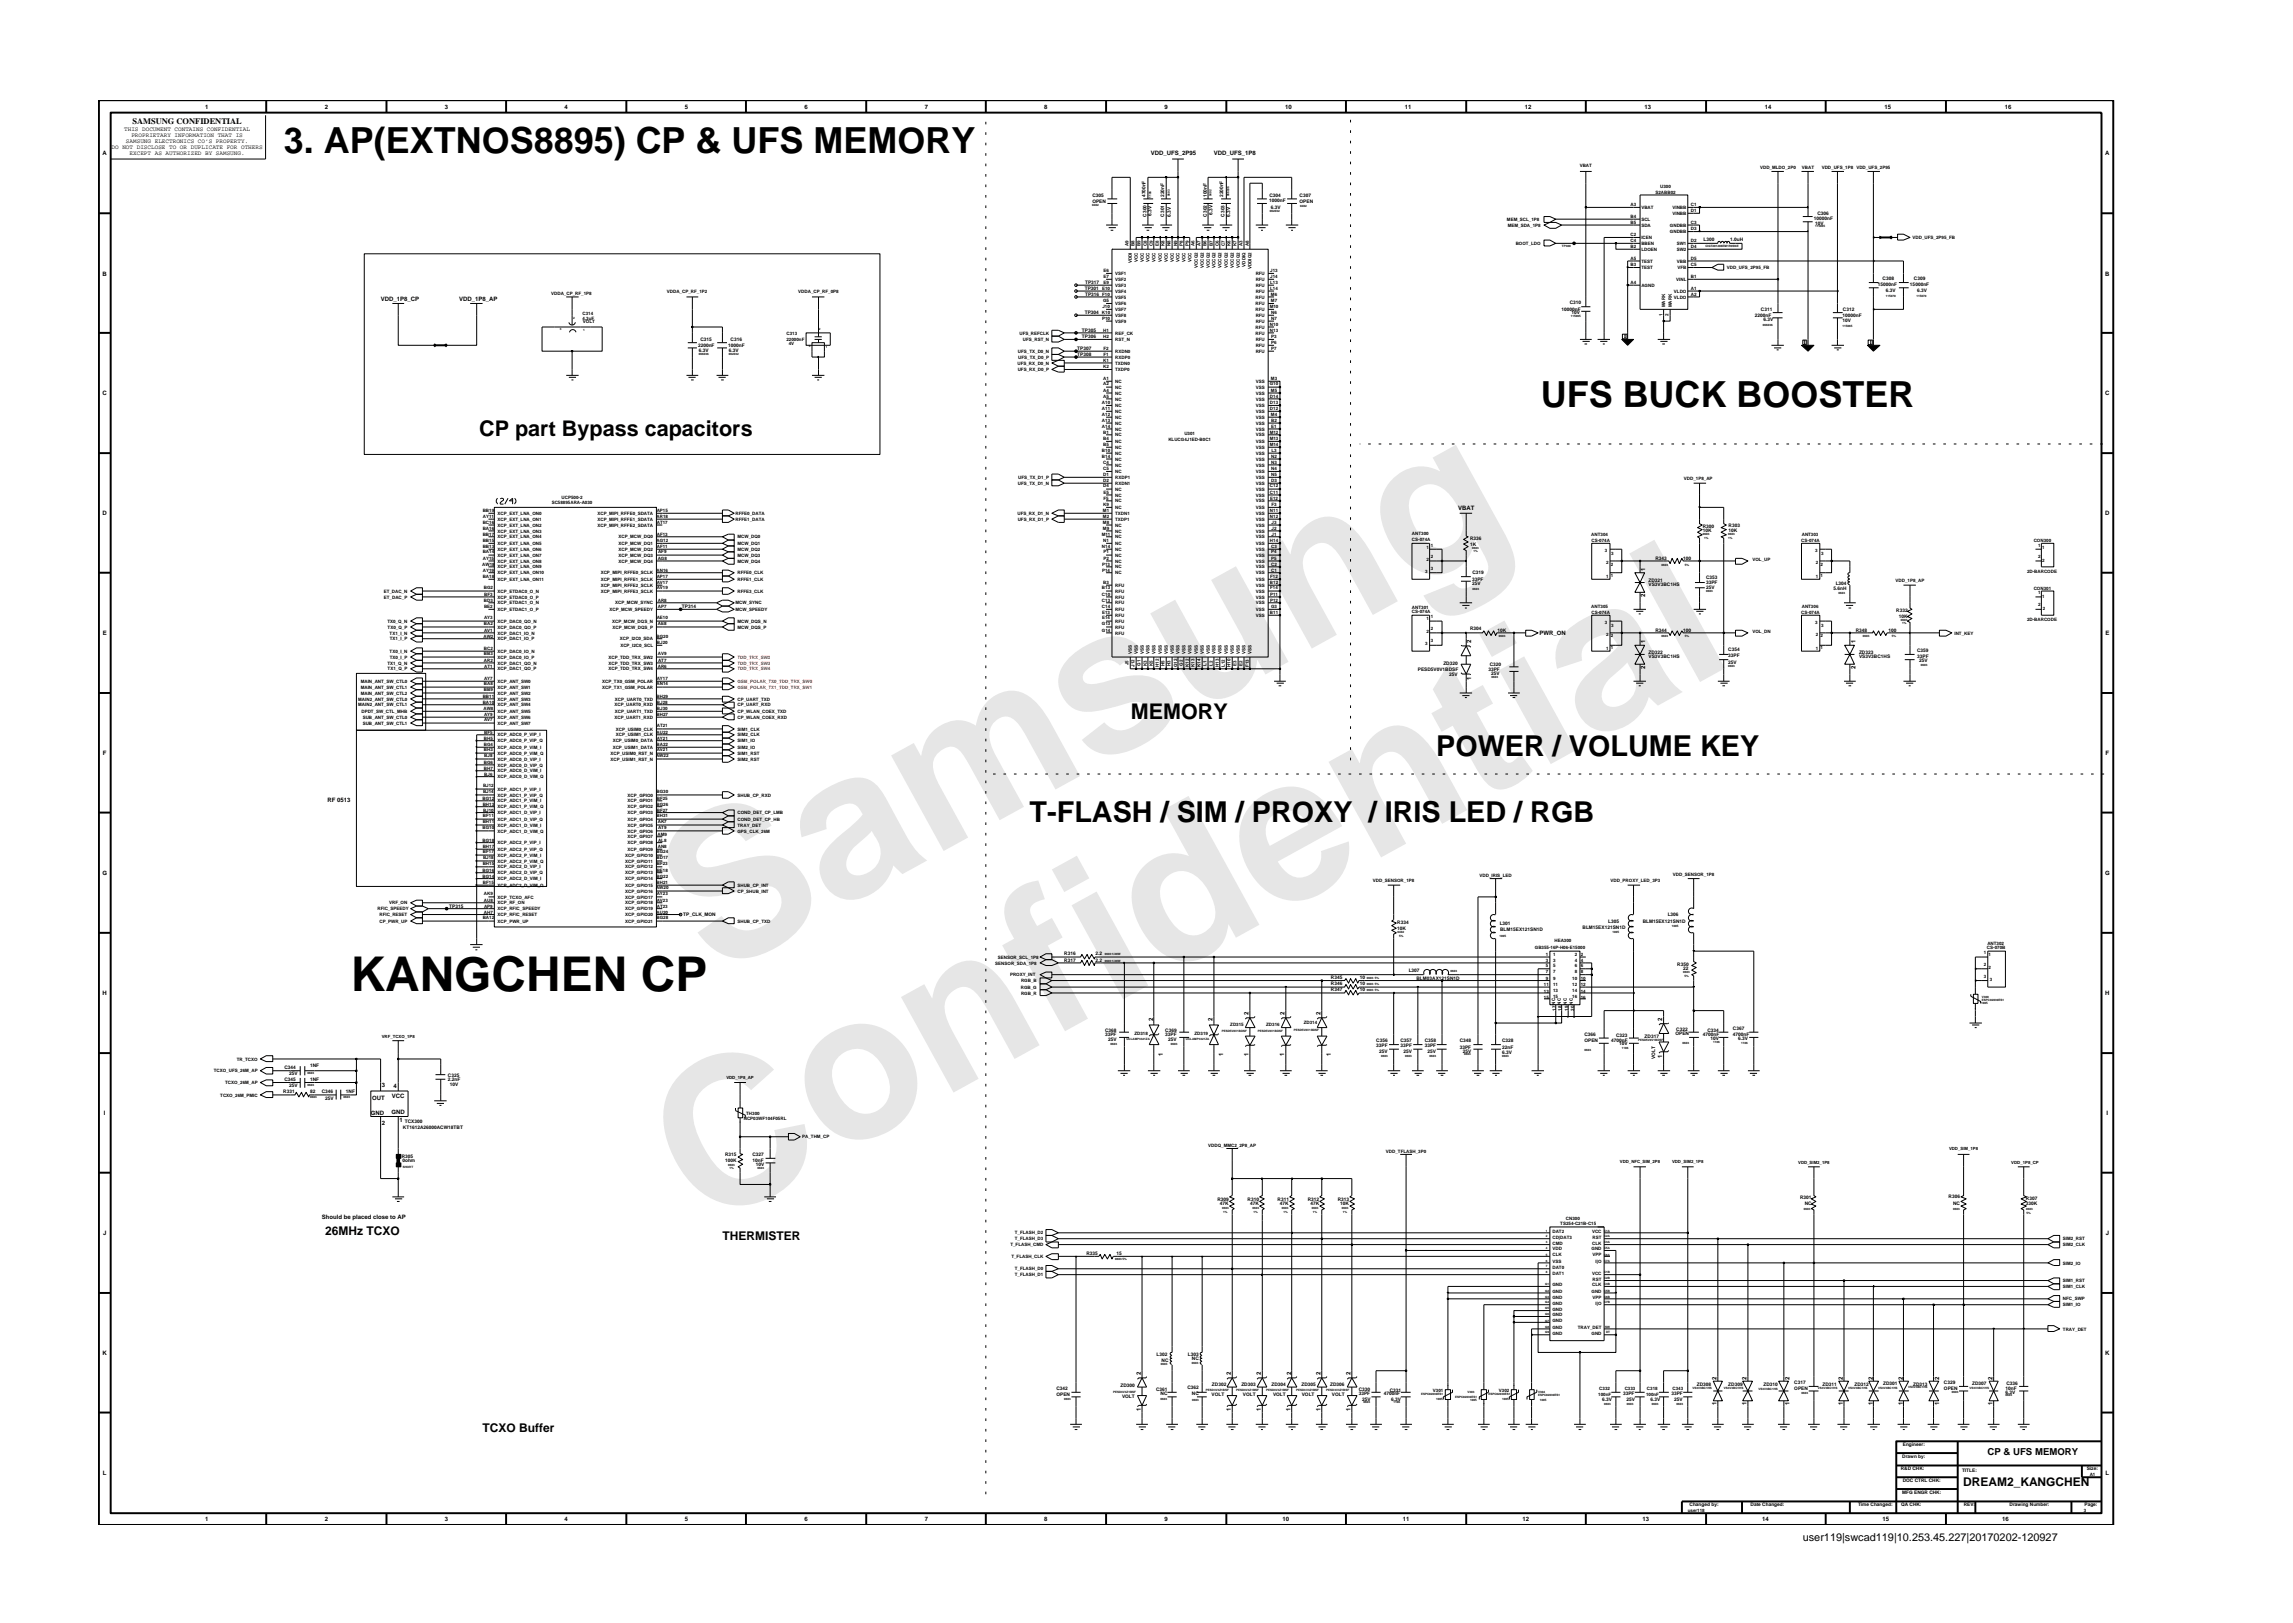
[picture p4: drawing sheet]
<svg xmlns="http://www.w3.org/2000/svg" width="297mm" height="210mm" viewBox="0 0 297 210" stroke-linecap="round" stroke-linejoin="round" font-family="sans-serif">
<defs><g id="words">
<g font-size="26.5" fill="#e6e6e6">
<text x="92.4" y="126.7" transform="rotate(-29 92.4 126.7)">Samsung</text>
<text x="91.1" y="159.4" transform="rotate(-29 91.1 159.4)">Confidential</text>
</g>
<text font-size="6.2" x="45.4" y="128.4">KANGCHEN CP</text>
<g font-size="4.7">
<text x="36.8" y="19.8">3. AP(EXTNOS8895) CP &amp; UFS MEMORY</text>
<text x="199.6" y="52.7">UFS BUCK BOOSTER</text>
</g>
<g font-size="3.7">
<text x="186" y="97.9">POWER / VOLUME KEY</text>
<text x="133.4" y="106.5">T-FLASH / SIM / PROXY / IRIS LED / RGB</text>
</g>
<g font-size="2.8">
<text x="62.1" y="56.4">CP part Bypass capacitors</text>
<text x="146.5" y="93.2">MEMORY</text>
</g>
<g font-size="1.6">
<text x="42.1" y="160">26MHz TCXO</text>
<text x="93.6" y="160.6">THERMISTER</text>
<text x="62.5" y="185.5">TCXO Buffer</text>
<text x="254.3" y="192.5">DREAM2_KANGCHEN</text>
</g>
<text font-size="1.4" x="233.5" y="199.7">user119|swcad119|10.253.45.227|20170202-120927</text>
<text font-size="1.2" x="257.5" y="188.5">CP &amp; UFS MEMORY</text>
<text font-size="1.1" x="17.2" y="16.1">SAMSUNG CONFIDENTIAL</text>
<g font-size=".8">
<text x="16.1" y="17">THIS DOCUMENT CONTAINS CONFIDENTIAL</text>
<text x="17" y="17.8">PROPRIETARY INFORMATION THAT IS</text>
<text x="26.6" y="14.1">1</text>
<text x="42.1" y="14.1">2</text>
<text x="57.6" y="14.1">3</text>
<text x="73.1" y="14.1">4</text>
<text x="88.7" y="14.1">5</text>
<text x="104.2" y="14.1">6</text>
<text x="119.8" y="14.1">7</text>
<text x="135.3" y="14.1">8</text>
<text x="150.9" y="14.1">9</text>
<text x="166.5" y="14.1">10</text>
<text x="182" y="14.1">11</text>
<text x="197.5" y="14.1">12</text>
<text x="213" y="14.1">13</text>
<text x="228.6" y="14.1">14</text>
<text x="244.1" y="14.1">15</text>
<text x="259.7" y="14.1">16</text>
<text x="13.3" y="20.1">A</text>
<text x="14.5" y="19.3">DO NOT DISCLOSE TO OR DUPLICATE FOR OTHERS</text>
<text x="16.3" y="18.5">SAMSUNG ELECTRONICS CO’S PROPERTY.</text>
<text x="16.8" y="20.1">EXCEPT AS AUTHORIZED BY SAMSUNG.</text>
<text x="149.1" y="20.1">VDD_UFS_2P95</text>
<text x="157.2" y="20.1">VDD_UFS_1P8</text>
<text x="272.7" y="20.1">A</text>
<text x="13.3" y="35.7">B</text>
<text x="272.7" y="35.7">B</text>
<text x="49.3" y="39">VDD_1P8_CP</text>
<text x="59.5" y="39">VDD_1P8_AP</text>
<text x="13.3" y="51.2">C</text>
<text x="272.7" y="51.2">C</text>
<text x="13.3" y="66.8">D</text>
<text x="188.9" y="66">VBAT</text>
<text x="272.7" y="66.8">D</text>
<text x="213.1" y="77.3" transform="rotate(-90 213.1 77.3)">2</text>
<text x="213.1" y="74" transform="rotate(-90 213.1 74)">1</text>
<text x="13.3" y="82.3">E</text>
<text x="190.6" y="83.3" transform="rotate(-90 190.6 83.3)">2</text>
<text x="199.4" y="82.3">PWR_ON</text>
<text x="213.1" y="83.3" transform="rotate(-90 213.1 83.3)">1</text>
<text x="240.4" y="83.3" transform="rotate(-90 240.4 83.3)">1</text>
<text x="272.7" y="82.3">E</text>
<text x="190.6" y="88.1" transform="rotate(-90 190.6 88.1)">1</text>
<text x="213.1" y="86.6" transform="rotate(-90 213.1 86.6)">2</text>
<text x="240.4" y="86.6" transform="rotate(-90 240.4 86.6)">2</text>
<text x="13.3" y="97.8">F</text>
<text x="272.8" y="97.8">F</text>
<text x="42.4" y="103.9">RF 0513</text>
<text x="13.3" y="113.3">G</text>
<text x="272.7" y="113.3">G</text>
<text x="13.3" y="128.9">H</text>
<text x="161.7" y="131.5" transform="rotate(-90 161.7 131.5)">2</text>
<text x="166.4" y="131.5" transform="rotate(-90 166.4 131.5)">2</text>
<text x="171.1" y="131.5" transform="rotate(-90 171.1 131.5)">2</text>
<text x="272.7" y="128.9">H</text>
<text x="149.4" y="132.3" transform="rotate(-90 149.4 132.3)">2</text>
<text x="150.7" y="136.8" transform="rotate(-90 150.7 136.8)">1</text>
<text x="157.1" y="132.3" transform="rotate(-90 157.1 132.3)">2</text>
<text x="158.4" y="136.8" transform="rotate(-90 158.4 136.8)">1</text>
<text x="161.7" y="136.9" transform="rotate(-90 161.7 136.9)">1</text>
<text x="166.4" y="136.9" transform="rotate(-90 166.4 136.9)">1</text>
<text x="172.4" y="136.8" transform="rotate(-90 172.4 136.8)">1</text>
<text x="215.3" y="137" transform="rotate(-90 215.3 137)">1</text>
<text x="215.3" y="132.3" transform="rotate(-90 215.3 132.3)">2</text>
<text x="48.2" y="142.4">OUT</text>
<text x="49.5" y="140.8">3</text>
<text x="50.8" y="142.2">VCC</text>
<text x="51" y="141">4</text>
<text x="13.5" y="144.4">I</text>
<text x="48" y="144.4">GND</text>
<text x="49.5" y="145.7">2</text>
<text x="50.7" y="144.3">GND</text>
<text x="51.8" y="145.4">1</text>
<text x="272.9" y="144.4">I</text>
<text x="13.4" y="160">J</text>
<text x="41.7" y="157.9">Should be placed close to AP</text>
<text x="272.8" y="160">J</text>
<text x="13.3" y="175.5">K</text>
<text x="147.8" y="178.2" transform="rotate(-90 147.8 178.2)">2</text>
<text x="159.5" y="178.2" transform="rotate(-90 159.5 178.2)">2</text>
<text x="163.4" y="178.2" transform="rotate(-90 163.4 178.2)">2</text>
<text x="167.2" y="178.2" transform="rotate(-90 167.2 178.2)">2</text>
<text x="171.1" y="178.2" transform="rotate(-90 171.1 178.2)">2</text>
<text x="174.9" y="178.2" transform="rotate(-90 174.9 178.2)">2</text>
<text x="222.4" y="178.8" transform="rotate(-90 222.4 178.8)">2</text>
<text x="226.3" y="178.8" transform="rotate(-90 226.3 178.8)">2</text>
<text x="231.8" y="178.8" transform="rotate(-90 231.8 178.8)">2</text>
<text x="238.7" y="178.8" transform="rotate(-90 238.7 178.8)">2</text>
<text x="242.6" y="178.8" transform="rotate(-90 242.6 178.8)">2</text>
<text x="246.5" y="178.8" transform="rotate(-90 246.5 178.8)">2</text>
<text x="251.2" y="178.8" transform="rotate(-90 251.2 178.8)">2</text>
<text x="258.1" y="178.8" transform="rotate(-90 258.1 178.8)">2</text>
<text x="272.7" y="175.5">K</text>
<text x="147.8" y="182.8" transform="rotate(-90 147.8 182.8)">1</text>
<text x="159.5" y="182.8" transform="rotate(-90 159.5 182.8)">1</text>
<text x="163.4" y="182.8" transform="rotate(-90 163.4 182.8)">1</text>
<text x="167.2" y="182.8" transform="rotate(-90 167.2 182.8)">1</text>
<text x="171.1" y="182.8" transform="rotate(-90 171.1 182.8)">1</text>
<text x="174.9" y="182.8" transform="rotate(-90 174.9 182.8)">1</text>
<text x="222.4" y="182.1" transform="rotate(-90 222.4 182.1)">1</text>
<text x="226.3" y="182.1" transform="rotate(-90 226.3 182.1)">1</text>
<text x="231.8" y="182.1" transform="rotate(-90 231.8 182.1)">1</text>
<text x="238.7" y="182.1" transform="rotate(-90 238.7 182.1)">1</text>
<text x="242.6" y="182.1" transform="rotate(-90 242.6 182.1)">1</text>
<text x="246.5" y="182.1" transform="rotate(-90 246.5 182.1)">1</text>
<text x="251.2" y="182.1" transform="rotate(-90 251.2 182.1)">1</text>
<text x="258.1" y="182.1" transform="rotate(-90 258.1 182.1)">1</text>
<text x="13.3" y="191.1">L</text>
<text x="272.8" y="191.1">L</text>
<text x="26.6" y="197.1">1</text>
<text x="42.1" y="197.1">2</text>
<text x="57.6" y="197.1">3</text>
<text x="73.1" y="197.1">4</text>
<text x="88.7" y="197.1">5</text>
<text x="104.2" y="197.1">6</text>
<text x="119.8" y="197.1">7</text>
<text x="135.3" y="197.1">8</text>
<text x="150.9" y="197.1">9</text>
<text x="166.1" y="197.1">10</text>
<text x="181.7" y="197.1">11</text>
<text x="197.2" y="197.1">12</text>
<text x="212.8" y="197.1">13</text>
<text x="228.3" y="197.1">14</text>
<text x="243.9" y="197.1">15</text>
<text x="259.4" y="197.1">16</text>
</g>
<g font-size=".6">
<text x="204.6" y="21.7">VBAT</text>
<text x="228" y="21.8">VDD_MLDO_2P0</text>
<text x="233.4" y="21.8">VBAT</text>
<text x="236" y="21.8">VDD_UFS_1P8</text>
<text x="240.5" y="21.8">VDD_UFS_2P95</text>
<text x="141.5" y="26.3">OPEN</text>
<text x="141.5" y="25.5">C305</text>
<text x="148.4" y="25.5" transform="rotate(-90 148.4 25.5)">4700nF</text>
<text x="148.5" y="28.1" transform="rotate(-90 148.5 28.1)">C300</text>
<text x="149.2" y="28" transform="rotate(-90 149.2 28)">6.3V</text>
<text x="150.8" y="28.1" transform="rotate(-90 150.8 28.1)">C301</text>
<text x="150.8" y="25.5" transform="rotate(-90 150.8 25.5)">220nF</text>
<text x="151.7" y="28.1" transform="rotate(-90 151.7 28.1)">6.3V</text>
<text x="156.3" y="25.5" transform="rotate(-90 156.3 25.5)">100nF</text>
<text x="156.3" y="28.1" transform="rotate(-90 156.3 28.1)">C302</text>
<text x="157.1" y="27.8" transform="rotate(-90 157.1 27.8)">6.3V</text>
<text x="158.5" y="25.5" transform="rotate(-90 158.5 25.5)">2200nF</text>
<text x="158.6" y="28.1" transform="rotate(-90 158.6 28.1)">C303</text>
<text x="159.4" y="28.1" transform="rotate(-90 159.4 28.1)">6.3V</text>
<text x="164.4" y="26.1">1000nF</text>
<text x="164.5" y="25.5">C304</text>
<text x="164.6" y="27">6.3V</text>
<text x="168.3" y="25.5">C307</text>
<text x="168.3" y="26.3">OPEN</text>
<text x="195.2" y="28.6">MEM_SCL_1P8</text>
<text x="195.3" y="29.4">MEM_SDA_1P8</text>
<text x="211.2" y="28.3">B4</text>
<text x="211.2" y="29">B5</text>
<text x="211.2" y="26.7">A3</text>
<text x="212.6" y="27.1">VBAT</text>
<text x="212.6" y="28.6">SCL</text>
<text x="212.6" y="29.4">SDA</text>
<text x="214.4" y="25.1">S2ABB02</text>
<text x="215.1" y="24.4">U300</text>
<text x="216.3" y="29.4">GNDBB</text>
<text x="216.7" y="27.8">VINBB</text>
<text x="216.7" y="27.1">VINBB</text>
<text x="219" y="29">C3</text>
<text x="219" y="27.4">D1</text>
<text x="219" y="29.8">D3</text>
<text x="219" y="26.7">C1</text>
<text x="235" y="28.6">10000nF</text>
<text x="235.1" y="29.2">10V</text>
<text x="235.4" y="27.9">C306</text>
<text x="142.9" y="35.2">E6</text>
<text x="142.9" y="36">E7</text>
<text x="144.5" y="35.6">VSF1</text>
<text x="146.2" y="31.9" transform="rotate(-90 146.2 31.9)">A9</text>
<text x="146.6" y="34.1" transform="rotate(-90 146.6 34.1)">VDDI</text>
<text x="147" y="31.9" transform="rotate(-90 147 31.9)">B8</text>
<text x="147.4" y="33.9" transform="rotate(-90 147.4 33.9)">VCC</text>
<text x="147.7" y="31.9" transform="rotate(-90 147.7 31.9)">B9</text>
<text x="148.2" y="33.9" transform="rotate(-90 148.2 33.9)">VCC</text>
<text x="148.6" y="31.9" transform="rotate(-90 148.6 31.9)">C8</text>
<text x="148.9" y="33.9" transform="rotate(-90 148.9 33.9)">VCC</text>
<text x="149.3" y="31.9" transform="rotate(-90 149.3 31.9)">C9</text>
<text x="149.7" y="33.9" transform="rotate(-90 149.7 33.9)">VCC</text>
<text x="150.1" y="31.9" transform="rotate(-90 150.1 31.9)">E8</text>
<text x="150.5" y="33.9" transform="rotate(-90 150.5 33.9)">VCC</text>
<text x="150.9" y="31.9" transform="rotate(-90 150.9 31.9)">K8</text>
<text x="151.3" y="33.9" transform="rotate(-90 151.3 33.9)">VCC</text>
<text x="151.6" y="31.9" transform="rotate(-90 151.6 31.9)">N8</text>
<text x="152" y="33.9" transform="rotate(-90 152 33.9)">VCC</text>
<text x="152.5" y="31.9" transform="rotate(-90 152.5 31.9)">N9</text>
<text x="152.8" y="33.9" transform="rotate(-90 152.8 33.9)">VCC</text>
<text x="153.2" y="31.9" transform="rotate(-90 153.2 31.9)">P8</text>
<text x="153.6" y="33.9" transform="rotate(-90 153.6 33.9)">VCC</text>
<text x="154" y="31.9" transform="rotate(-90 154 31.9)">P9</text>
<text x="154.3" y="33.9" transform="rotate(-90 154.3 33.9)">VCC</text>
<text x="154.8" y="31.9" transform="rotate(-90 154.8 31.9)">A6</text>
<text x="155.2" y="34.7" transform="rotate(-90 155.2 34.7)">VCCQ2</text>
<text x="155.5" y="31.9" transform="rotate(-90 155.5 31.9)">A7</text>
<text x="155.9" y="34.7" transform="rotate(-90 155.9 34.7)">VCCQ2</text>
<text x="156.3" y="31.9" transform="rotate(-90 156.3 31.9)">B6</text>
<text x="156.7" y="34.7" transform="rotate(-90 156.7 34.7)">VCCQ2</text>
<text x="157.1" y="31.9" transform="rotate(-90 157.1 31.9)">B7</text>
<text x="157.5" y="34.7" transform="rotate(-90 157.5 34.7)">VCCQ2</text>
<text x="157.9" y="31.9" transform="rotate(-90 157.9 31.9)">C6</text>
<text x="158.2" y="34.7" transform="rotate(-90 158.2 34.7)">VCCQ2</text>
<text x="158.7" y="31.9" transform="rotate(-90 158.7 31.9)">C7</text>
<text x="159.1" y="34.7" transform="rotate(-90 159.1 34.7)">VCCQ2</text>
<text x="159.4" y="31.9" transform="rotate(-90 159.4 31.9)">K6</text>
<text x="159.8" y="34.7" transform="rotate(-90 159.8 34.7)">VCCQ2</text>
<text x="160.2" y="31.9" transform="rotate(-90 160.2 31.9)">K7</text>
<text x="160.6" y="34.7" transform="rotate(-90 160.6 34.7)">VCCQ2</text>
<text x="160.9" y="31.9" transform="rotate(-90 160.9 31.9)">A3</text>
<text x="161.4" y="34.6" transform="rotate(-90 161.4 34.6)">VDDIQ</text>
<text x="161.8" y="31.9" transform="rotate(-90 161.8 31.9)">A8</text>
<text x="162.1" y="34.9" transform="rotate(-90 162.1 34.9)">VDDIQ2</text>
<text x="162.7" y="35.6">RFU</text>
<text x="164.6" y="35.2">J13</text>
<text x="164.6" y="36">J14</text>
<text x="196.4" y="31.7">BOOT_LDO</text>
<text x="211.2" y="30.6">C2</text>
<text x="211.2" y="31.3">C4</text>
<text x="211.2" y="33.7">A5</text>
<text x="211.2" y="32.1">B2</text>
<text x="211.2" y="34.4">B3</text>
<text x="212.6" y="31">ICEN</text>
<text x="212.6" y="31.7">BBEN</text>
<text x="212.6" y="34">TEST</text>
<text x="212.6" y="32.5">LDOEN</text>
<text x="212.6" y="34.9">TEST</text>
<text x="216.3" y="30.2">GNDBB</text>
<text x="217.2" y="31.7">SW1</text>
<text x="217.2" y="32.5">SW2</text>
<text x="217.2" y="34">VBB</text>
<text x="217.3" y="34.9">VFB</text>
<text x="219" y="34.4">C5</text>
<text x="219" y="31.3">D2</text>
<text x="219" y="32.1">D4</text>
<text x="219" y="36">B1</text>
<text x="219" y="33.7">D5</text>
<text x="220.7" y="31.2">L300</text>
<text x="223.7" y="34.9">VDD_UFS_2P95_FB</text>
<text x="224.1" y="31.2">1.0uH</text>
<text x="247.8" y="31">VDD_UFS_2P95_FB</text>
<text x="71.4" y="38.2">VDDA_CP_RF_1P8</text>
<text x="75.5" y="41.4">4.3uF</text>
<text x="75.5" y="40.8">C314</text>
<text x="75.5" y="41.9">VOLT</text>
<text x="86.4" y="37.9">VDDA_CP_RF_1P2</text>
<text x="103.4" y="37.9">VDDA_CP_RF_0P8</text>
<text x="140.5" y="40.6">TP304 K10</text>
<text x="140.5" y="37.6">TP301</text>
<text x="140.6" y="36.8">TP317</text>
<text x="140.6" y="38.4">TP316 F10</text>
<text x="142.8" y="41.5">P10</text>
<text x="142.8" y="37.6">E10</text>
<text x="142.8" y="39.9">J10</text>
<text x="142.9" y="39.1">G5</text>
<text x="142.9" y="36.8">E9</text>
<text x="144.5" y="41.8">VSF9</text>
<text x="144.5" y="37.2">VSF3</text>
<text x="144.5" y="38.7">VSF5</text>
<text x="144.5" y="37.9">VSF4</text>
<text x="144.5" y="40.3">VSF7</text>
<text x="144.5" y="36.4">VSF2</text>
<text x="144.5" y="39.5">VSF6</text>
<text x="144.5" y="41.1">VSF8</text>
<text x="162.7" y="38.7">RFU</text>
<text x="162.7" y="39.5">RFU</text>
<text x="162.7" y="40.3">RFU</text>
<text x="162.7" y="36.4">RFU</text>
<text x="162.7" y="37.2">RFU</text>
<text x="162.7" y="37.9">RFU</text>
<text x="162.7" y="41.1">RFU</text>
<text x="162.7" y="41.8">RFU</text>
<text x="164.5" y="39.9">M10</text>
<text x="164.5" y="36.8">L13</text>
<text x="164.5" y="37.6">L14</text>
<text x="164.6" y="38.3">M6</text>
<text x="164.6" y="39.1">M7</text>
<text x="164.7" y="40.6">N6</text>
<text x="164.7" y="41.5">N7</text>
<text x="202.3" y="40.2">10000nF</text>
<text x="203.4" y="39.3">C310</text>
<text x="203.6" y="40.7">10V</text>
<text x="211.2" y="36.8">A4</text>
<text x="212.6" y="37.2">AGND</text>
<text x="215.4" y="41" transform="rotate(-90 215.4 41)">1</text>
<text x="215.7" y="39.8" transform="rotate(-90 215.7 39.8)">MARK</text>
<text x="216.1" y="41" transform="rotate(-90 216.1 41)">2</text>
<text x="216.6" y="39.8" transform="rotate(-90 216.6 39.8)">MARK</text>
<text x="216.9" y="37.9">VLDO</text>
<text x="216.9" y="38.7">VLDO</text>
<text x="217.1" y="36.4">VINL</text>
<text x="219" y="37.6">A1</text>
<text x="219" y="38.3">A2</text>
<text x="227.3" y="41">2200nF</text>
<text x="228.1" y="40.3">C311</text>
<text x="228.5" y="41.6">6.3V</text>
<text x="238.7" y="41">10000nF</text>
<text x="238.7" y="41.8">10V</text>
<text x="238.7" y="40.2">C312</text>
<text x="243.3" y="37.1">15000nF</text>
<text x="243.9" y="36.2">C308</text>
<text x="244.3" y="37.8">6.3V</text>
<text x="247.4" y="37.1">15000nF</text>
<text x="247.9" y="36.2">C309</text>
<text x="248.4" y="37.8">6.3V</text>
<text x="90.4" y="44.9">2200nF</text>
<text x="90.5" y="45.7">6.3V</text>
<text x="90.7" y="44.1">C315</text>
<text x="94.3" y="44.9">1000nF</text>
<text x="94.4" y="45.7">6.3V</text>
<text x="94.6" y="44.1">C316</text>
<text x="101.9" y="44.1">22000nF</text>
<text x="101.9" y="43.4">C313</text>
<text x="102.2" y="44.7">4V</text>
<text x="131.8" y="47.2">UFS_RX_D0_N</text>
<text x="131.9" y="45.7">UFS_TX_D0_N</text>
<text x="131.9" y="46.5">UFS_TX_D0_P</text>
<text x="132.1" y="43.3">UFS_REFCLK</text>
<text x="132.5" y="44.2">UFS_RST_N</text>
<text x="139.6" y="46.1">TP308</text>
<text x="139.6" y="45.3">TP307</text>
<text x="140.2" y="43.8">TP306</text>
<text x="140.2" y="43">TP305</text>
<text x="142.9" y="47.7">K2</text>
<text x="142.9" y="46.9">K1</text>
<text x="142.9" y="43.8">H2</text>
<text x="142.9" y="43">H1</text>
<text x="142.9" y="46.1">F1</text>
<text x="142.9" y="45.3">F2</text>
<text x="144.5" y="46.5">RXDP0</text>
<text x="144.5" y="47.2">TXDN0</text>
<text x="144.5" y="44.2">RST_N</text>
<text x="144.5" y="43.3">REF_CK</text>
<text x="144.5" y="45.7">RXDN0</text>
<text x="162.7" y="43.3">RFU</text>
<text x="162.7" y="42.6">RFU</text>
<text x="162.7" y="45.7">RFU</text>
<text x="162.7" y="44.2">RFU</text>
<text x="162.7" y="44.9">RFU</text>
<text x="164.5" y="43">N13</text>
<text x="164.5" y="42.2">N10</text>
<text x="164.7" y="43.8">P3</text>
<text x="164.7" y="44.5">P6</text>
<text x="164.7" y="45.3">P7</text>
<text x="131.8" y="48.1">UFS_RX_D0_P</text>
<text x="142.8" y="52.3">A10</text>
<text x="142.8" y="53.1">A11</text>
<text x="142.8" y="53.8">A12</text>
<text x="142.9" y="50.8">A4</text>
<text x="142.9" y="51.5">A5</text>
<text x="142.9" y="49.2">A1</text>
<text x="142.9" y="49.9">A2</text>
<text x="144.5" y="48.1">TXDP0</text>
<text x="144.5" y="51.1">NC</text>
<text x="144.5" y="51.9">NC</text>
<text x="144.5" y="49.6">NC</text>
<text x="144.5" y="52.7">NC</text>
<text x="144.5" y="53.5">NC</text>
<text x="144.5" y="50.4">NC</text>
<text x="162.7" y="49.6">VSS</text>
<text x="162.7" y="51.1">VSS</text>
<text x="162.7" y="53.5">VSS</text>
<text x="162.7" y="52.7">VSS</text>
<text x="162.7" y="51.9">VSS</text>
<text x="162.7" y="50.4">VSS</text>
<text x="164.5" y="49.9">G10</text>
<text x="164.5" y="53.1">D12</text>
<text x="164.5" y="52.3">D13</text>
<text x="164.5" y="51.5">D14</text>
<text x="164.6" y="53.8">M4</text>
<text x="164.6" y="50.8">M5</text>
<text x="164.6" y="49.2">M3</text>
<text x="142.8" y="54.7">A13</text>
<text x="142.8" y="55.4">A14</text>
<text x="142.8" y="58.5">B10</text>
<text x="142.8" y="59.3">B14</text>
<text x="142.9" y="56.2">B1</text>
<text x="142.9" y="57.7">B5</text>
<text x="142.9" y="57">B4</text>
<text x="144.5" y="54.3">NC</text>
<text x="144.5" y="55">NC</text>
<text x="144.5" y="55.8">NC</text>
<text x="144.5" y="57.4">NC</text>
<text x="144.5" y="58.2">NC</text>
<text x="144.5" y="56.5">NC</text>
<text x="144.5" y="58.9">NC</text>
<text x="144.5" y="59.7">NC</text>
<text x="151.4" y="57.1">KLUCG4J1ED-B0C1</text>
<text x="153.4" y="56.4">U301</text>
<text x="162.7" y="55.8">VSS</text>
<text x="162.7" y="59.7">VSS</text>
<text x="162.7" y="54.3">VSS</text>
<text x="162.7" y="58.9">VSS</text>
<text x="162.7" y="56.5">VSS</text>
<text x="162.7" y="57.4">VSS</text>
<text x="162.7" y="58.2">VSS</text>
<text x="162.7" y="55">VSS</text>
<text x="164.5" y="56.2">M12</text>
<text x="164.5" y="57">M13</text>
<text x="164.5" y="57.7">M14</text>
<text x="164.7" y="59.3">N2</text>
<text x="164.7" y="54.7">B2</text>
<text x="164.7" y="55.4">E1</text>
<text x="164.7" y="58.5">L3</text>
<text x="71.5" y="65.3">SC58895ARA-A030</text>
<text x="72.8" y="64.6">UCP500-2</text>
<text x="131.9" y="62.8">UFS_TX_D1_N</text>
<text x="131.9" y="62">UFS_TX_D1_P</text>
<text x="142.9" y="63.1">D4</text>
<text x="142.9" y="62.4">D2</text>
<text x="142.9" y="60.1">C4</text>
<text x="142.9" y="60.9">C5</text>
<text x="142.9" y="65.5">K9</text>
<text x="142.9" y="61.6">D1</text>
<text x="142.9" y="64">E5</text>
<text x="142.9" y="64.8">F5</text>
<text x="144.5" y="63.6">NC</text>
<text x="144.5" y="62.8">RXDN1</text>
<text x="144.5" y="60.4">NC</text>
<text x="144.5" y="61.3">NC</text>
<text x="144.5" y="65.9">NC</text>
<text x="144.5" y="62">RXDP1</text>
<text x="144.5" y="64.3">NC</text>
<text x="144.5" y="65.1">NC</text>
<text x="162.7" y="62.8">VSS</text>
<text x="162.7" y="60.4">VSS</text>
<text x="162.7" y="61.3">VSS</text>
<text x="162.7" y="65.1">VSS</text>
<text x="162.7" y="64.3">VSS</text>
<text x="162.7" y="63.6">VSS</text>
<text x="162.7" y="65.9">VSS</text>
<text x="162.7" y="62">VSS</text>
<text x="164.5" y="63.1">C12</text>
<text x="164.5" y="64">C11</text>
<text x="164.5" y="64.8">E12</text>
<text x="164.7" y="62.4">D3</text>
<text x="164.7" y="60.1">N3</text>
<text x="164.7" y="60.9">N4</text>
<text x="164.7" y="61.6">N5</text>
<text x="164.7" y="65.5">F3</text>
<text x="218.1" y="62.2">VDD_1P8_AP</text>
<text x="62.5" y="70.9">BB13</text>
<text x="62.5" y="70.2">BB15</text>
<text x="62.5" y="69.4">BB17</text>
<text x="62.5" y="66.3">BB19</text>
<text x="62.5" y="67.9">BC16</text>
<text x="62.5" y="71.7">BA14</text>
<text x="62.5" y="68.7">BA16</text>
<text x="62.5" y="67">AY11</text>
<text x="64.5" y="67.5">XCP_EXT_LNA_ON1</text>
<text x="64.5" y="71.4">XCP_EXT_LNA_ON6</text>
<text x="64.5" y="70.6">XCP_EXT_LNA_ON5</text>
<text x="64.5" y="69.8">XCP_EXT_LNA_ON4</text>
<text x="64.5" y="66.7">XCP_EXT_LNA_ON0</text>
<text x="64.5" y="68.2">XCP_EXT_LNA_ON2</text>
<text x="64.5" y="69">XCP_EXT_LNA_ON3</text>
<text x="77.4" y="67.5">XCP_MIPI_RFFE1_SDATA</text>
<text x="77.4" y="68.2">XCP_MIPI_RFFE2_SDATA</text>
<text x="77.4" y="66.7">XCP_MIPI_RFFE0_SDATA</text>
<text x="80.1" y="71.4">XCP_MCW_DQ2</text>
<text x="80.1" y="69.8">XCP_MCW_DQ0</text>
<text x="80.1" y="70.6">XCP_MCW_DQ1</text>
<text x="85" y="70.2">AG12</text>
<text x="85.1" y="67">AR18</text>
<text x="85.1" y="66.3">AP15</text>
<text x="85.1" y="70.9">AF11</text>
<text x="85.1" y="69.4">AF13</text>
<text x="85.1" y="67.9">AT17</text>
<text x="85.2" y="71.7">AF9</text>
<text x="95.3" y="66.7">RFFE0_DATA</text>
<text x="95.3" y="67.5">RFFE1_DATA</text>
<text x="95.5" y="71.4">MCW_DQ2</text>
<text x="95.5" y="69.8">MCW_DQ0</text>
<text x="95.5" y="70.6">MCW_DQ1</text>
<text x="131.8" y="66.7">UFS_RX_D1_N</text>
<text x="131.8" y="67.5">UFS_RX_D1_P</text>
<text x="142.7" y="69.4">M11</text>
<text x="142.8" y="70.9">N14</text>
<text x="142.9" y="67.9">M8</text>
<text x="142.9" y="68.7">M9</text>
<text x="142.9" y="66.3">M1</text>
<text x="142.9" y="67">M2</text>
<text x="142.9" y="70.2">N1</text>
<text x="142.9" y="71.7">P1</text>
<text x="144.5" y="71.4">NC</text>
<text x="144.5" y="66.7">TXDN1</text>
<text x="144.5" y="68.2">NC</text>
<text x="144.5" y="69">NC</text>
<text x="144.5" y="70.6">NC</text>
<text x="144.5" y="69.8">NC</text>
<text x="144.5" y="67.5">TXDP1</text>
<text x="162.7" y="66.7">VSS</text>
<text x="162.7" y="67.5">VSS</text>
<text x="162.7" y="71.4">VSS</text>
<text x="162.7" y="69">VSS</text>
<text x="162.7" y="68.2">VSS</text>
<text x="162.7" y="69.8">VSS</text>
<text x="162.7" y="70.6">VSS</text>
<text x="164.5" y="66.3">N11</text>
<text x="164.5" y="67">N12</text>
<text x="164.5" y="70.2">H14</text>
<text x="164.7" y="70.9">C3</text>
<text x="164.7" y="71.7">P4</text>
<text x="164.7" y="68.7">J2</text>
<text x="164.7" y="67.9">J3</text>
<text x="164.7" y="69.4">J1</text>
<text x="182.9" y="70.1">CS-074A</text>
<text x="182.9" y="69.4">ANT300</text>
<text x="184.8" y="71.1">1</text>
<text x="185.4" y="70.8">1</text>
<text x="190.4" y="70.7">1K</text>
<text x="190.4" y="70">R336</text>
<text x="206.1" y="69.5">ANT304</text>
<text x="206.2" y="70.2">CS-074A</text>
<text x="207.9" y="71.6">3</text>
<text x="208.7" y="71.9">3</text>
<text x="220.6" y="68.4">R300</text>
<text x="220.6" y="68.9">10K</text>
<text x="223.9" y="68.3">R303</text>
<text x="223.9" y="68.9">10K</text>
<text x="233.3" y="70.2">CS-074A</text>
<text x="233.4" y="69.5">ANT303</text>
<text x="235.1" y="71.6">3</text>
<text x="235.9" y="71.9">3</text>
<text x="263.4" y="70.2">CON300</text>
<text x="264" y="70.8">1</text>
<text x="264.5" y="71.1">1</text>
<text x="49.7" y="76.8">ET_DAC_N</text>
<text x="49.7" y="77.5">ET_DAC_P</text>
<text x="62.5" y="73.3">AW18</text>
<text x="62.5" y="74.8">BA18</text>
<text x="62.5" y="72.5">AY15</text>
<text x="62.5" y="74.1">AY19</text>
<text x="62.7" y="76.4">BG2</text>
<text x="62.7" y="78">BD3</text>
<text x="62.7" y="77.2">BF3</text>
<text x="64.5" y="73.6">XCP_EXT_LNA_ON9</text>
<text x="64.5" y="72.9">XCP_EXT_LNA_ON8</text>
<text x="64.5" y="72.1">XCP_EXT_LNA_ON7</text>
<text x="64.5" y="75.3">XCP_EXT_LNA_ON11</text>
<text x="64.5" y="74.4">XCP_EXT_LNA_ON10</text>
<text x="64.5" y="77.5">XCP_ETDAC0_O_P</text>
<text x="64.5" y="76.8">XCP_ETDAC0_O_N</text>
<text x="77.8" y="74.4">XCP_MIPI_RFFE0_SCLK</text>
<text x="77.8" y="76">XCP_MIPI_RFFE2_SCLK</text>
<text x="77.8" y="76.8">XCP_MIPI_RFFE3_SCLK</text>
<text x="77.8" y="75.3">XCP_MIPI_RFFE1_SCLK</text>
<text x="80.1" y="72.1">XCP_MCW_DQ3</text>
<text x="80.1" y="72.9">XCP_MCW_DQ4</text>
<text x="85.1" y="74.1">AN16</text>
<text x="85.1" y="75.6">AV17</text>
<text x="85.1" y="76.4">AV19</text>
<text x="85.1" y="74.8">AP17</text>
<text x="85.2" y="72.5">AG8</text>
<text x="85.2" y="78">AR8</text>
<text x="95.5" y="72.1">MCW_DQ3</text>
<text x="95.5" y="72.9">MCW_DQ4</text>
<text x="95.5" y="76.8">RFFE3_CLK</text>
<text x="95.5" y="74.4">RFFE0_CLK</text>
<text x="95.5" y="75.3">RFFE1_CLK</text>
<text x="142.8" y="78">C13</text>
<text x="142.8" y="77.2">C10</text>
<text x="142.8" y="76.4">B13</text>
<text x="142.8" y="73.3">P13</text>
<text x="142.8" y="74.1">P14</text>
<text x="142.9" y="75.6">B3</text>
<text x="142.9" y="72.5">P2</text>
<text x="144.5" y="72.1">NC</text>
<text x="144.5" y="76">RFU</text>
<text x="144.5" y="77.5">RFU</text>
<text x="144.5" y="76.8">RFU</text>
<text x="144.5" y="73.6">NC</text>
<text x="144.5" y="74.4">NC</text>
<text x="144.5" y="72.9">NC</text>
<text x="162.7" y="77.5">VSS</text>
<text x="162.7" y="73.6">VSS</text>
<text x="162.7" y="74.4">VSS</text>
<text x="162.7" y="76">VSS</text>
<text x="162.7" y="75.3">VSS</text>
<text x="162.7" y="76.8">VSS</text>
<text x="162.7" y="72.1">VSS</text>
<text x="162.7" y="72.9">VSS</text>
<text x="164.5" y="75.6">B12</text>
<text x="164.5" y="77.2">P11</text>
<text x="164.5" y="78">P12</text>
<text x="164.5" y="74.8">F12</text>
<text x="164.5" y="76.4">F14</text>
<text x="164.7" y="73.3">C2</text>
<text x="164.7" y="74.1">C1</text>
<text x="164.7" y="72.5">P5</text>
<text x="184.6" y="74.2">3</text>
<text x="184.8" y="72.7">2</text>
<text x="185.4" y="72.3">2</text>
<text x="185.4" y="73.9">3</text>
<text x="190.7" y="75.8">25V</text>
<text x="190.7" y="75.2">33PF</text>
<text x="190.7" y="74.3">C319</text>
<text x="208.1" y="74.9">1</text>
<text x="208.1" y="73.1">2</text>
<text x="208.7" y="74.8">1</text>
<text x="208.7" y="73.3">2</text>
<text x="213.6" y="76">VS3V3BC1HS</text>
<text x="213.6" y="75.4">ZD321</text>
<text x="214.4" y="72.5">R343</text>
<text x="218" y="72.5">100</text>
<text x="221" y="75.1">C353</text>
<text x="221" y="75.7">33PF</text>
<text x="221" y="76.3">25V</text>
<text x="227" y="72.7">VOL_UP</text>
<text x="235.2" y="74.9">1</text>
<text x="235.2" y="73.1">2</text>
<text x="235.8" y="74.8">1</text>
<text x="235.8" y="73.3">2</text>
<text x="237.5" y="76.4">5.6nH</text>
<text x="237.8" y="75.8">L304</text>
<text x="245.6" y="75.4">VDD_1P8_AP</text>
<text x="262.6" y="74.2">2D-BARCODE</text>
<text x="263.4" y="76.4">CON301</text>
<text x="264" y="72.3">2</text>
<text x="264" y="77">1</text>
<text x="264.5" y="77.4">1</text>
<text x="264.5" y="72.8">2</text>
<text x="50.2" y="80.7">TX0_Q_N</text>
<text x="50.2" y="81.4">TX0_Q_P</text>
<text x="50.5" y="82.2">TX1_I_N</text>
<text x="50.5" y="83">TX1_I_P</text>
<text x="62.6" y="82.6">AW2</text>
<text x="62.7" y="81">BA2</text>
<text x="62.7" y="81.9">AV1</text>
<text x="62.7" y="80.3">AY3</text>
<text x="62.7" y="78.7">BE2</text>
<text x="64.5" y="82.2">XCP_DAC1_IO_N</text>
<text x="64.5" y="83">XCP_DAC1_IO_P</text>
<text x="64.5" y="81.4">XCP_DAC0_QO_P</text>
<text x="64.5" y="80.7">XCP_DAC0_QO_N</text>
<text x="64.5" y="78.3">XCP_ETDAC1_O_N</text>
<text x="64.5" y="79.1">XCP_ETDAC1_O_P</text>
<text x="78.9" y="79.1">XCP_MCW_SPEEDY</text>
<text x="79.3" y="80.7">XCP_MCW_DQS_N</text>
<text x="79.3" y="81.4">XCP_MCW_DQS_P</text>
<text x="79.7" y="78.3">XCP_MCW_SYNC</text>
<text x="80.3" y="83">XCP_I2C0_SDA</text>
<text x="80.4" y="83.8">XCP_I2C0_SCL</text>
<text x="85" y="82.6">BG20</text>
<text x="85.1" y="80.3">AE10</text>
<text x="85.1" y="83.4">BJ20</text>
<text x="85.2" y="81">AE8</text>
<text x="85.2" y="78.7">AP7</text>
<text x="88.3" y="78.7">TP314</text>
<text x="95.3" y="78.3">MCW_SYNC</text>
<text x="95.3" y="79.2">MCW_SPEEDY</text>
<text x="95.5" y="80.7">MCW_DQS_N</text>
<text x="95.5" y="81.4">MCW_DQS_P</text>
<text x="142.7" y="81">G13</text>
<text x="142.7" y="81.9">G14</text>
<text x="142.8" y="78.7">C14</text>
<text x="142.8" y="79.5">E13</text>
<text x="142.8" y="80.3">E14</text>
<text x="144.5" y="79.9">RFU</text>
<text x="144.5" y="80.7">RFU</text>
<text x="144.5" y="78.3">RFU</text>
<text x="144.5" y="79.1">RFU</text>
<text x="144.5" y="81.4">RFU</text>
<text x="144.5" y="82.2">RFU</text>
<text x="162.7" y="79.9">VSS</text>
<text x="162.7" y="79.1">VSS</text>
<text x="162.7" y="78.3">VSS</text>
<text x="164.5" y="79.5">B11</text>
<text x="164.7" y="78.7">G3</text>
<text x="182.9" y="78.9">ANT301</text>
<text x="182.9" y="79.4">CS-074A</text>
<text x="184.6" y="83.5">3</text>
<text x="184.8" y="80.4">1</text>
<text x="184.8" y="82">2</text>
<text x="185.4" y="80.1">1</text>
<text x="185.4" y="81.6">2</text>
<text x="185.4" y="83.2">3</text>
<text x="190.4" y="81.6">R304</text>
<text x="194" y="81.8">10K</text>
<text x="206.1" y="78.8">ANT305</text>
<text x="206.2" y="79.5">CS-074A</text>
<text x="207.9" y="80.9">3</text>
<text x="208.1" y="82.4">2</text>
<text x="208.7" y="82.6">2</text>
<text x="208.7" y="81.2">3</text>
<text x="214.4" y="81.8">R344</text>
<text x="218" y="81.8">100</text>
<text x="227" y="82">VOL_DN</text>
<text x="233.3" y="79.5">CS-074A</text>
<text x="233.4" y="78.8">ANT306</text>
<text x="235.1" y="80.9">3</text>
<text x="235.2" y="82.4">2</text>
<text x="235.8" y="82.6">2</text>
<text x="235.9" y="81.2">3</text>
<text x="240.4" y="81.8">R348</text>
<text x="244.6" y="81.8">100</text>
<text x="245.6" y="79.3">R332</text>
<text x="246" y="80">10K</text>
<text x="253.2" y="82.2">INT_KEY</text>
<text x="262.6" y="80.5">2D-BARCODE</text>
<text x="264" y="78.5">2</text>
<text x="264.6" y="79">2</text>
<text x="46.7" y="90">MAIN_ANT_SW_CTL2</text>
<text x="46.7" y="89.2">MAIN_ANT_SW_CTL1</text>
<text x="46.7" y="88.5">MAIN_ANT_SW_CTL0</text>
<text x="50.2" y="86.1">TX1_Q_N</text>
<text x="50.2" y="86.9">TX1_Q_P</text>
<text x="50.5" y="84.6">TX0_I_N</text>
<text x="50.5" y="85.3">TX0_I_P</text>
<text x="62.7" y="85.8">AR2</text>
<text x="62.7" y="84.9">BB3</text>
<text x="62.7" y="89.6">BB9</text>
<text x="62.7" y="84.1">BC2</text>
<text x="62.7" y="88.8">BA8</text>
<text x="62.7" y="88">AY7</text>
<text x="62.7" y="86.5">AT1</text>
<text x="64.5" y="86.1">XCP_DAC1_QO_N</text>
<text x="64.5" y="86.9">XCP_DAC1_QO_P</text>
<text x="64.5" y="85.3">XCP_DAC0_IO_P</text>
<text x="64.5" y="90">XCP_ANT_SW2</text>
<text x="64.5" y="84.6">XCP_DAC0_IO_N</text>
<text x="64.5" y="89.2">XCP_ANT_SW1</text>
<text x="64.5" y="88.5">XCP_ANT_SW0</text>
<text x="78" y="89.2">XCP_TX1_GSM_POLAR</text>
<text x="78" y="88.5">XCP_TX0_GSM_POLAR</text>
<text x="78.8" y="86.9">XCP_TDD_TRX_SW4</text>
<text x="78.8" y="86.1">XCP_TDD_TRX_SW3</text>
<text x="78.8" y="85.3">XCP_TDD_TRX_SW2</text>
<text x="85.1" y="88.8">AN14</text>
<text x="85.1" y="88">AY17</text>
<text x="85.2" y="86.5">AR6</text>
<text x="85.2" y="84.9">AV9</text>
<text x="85.2" y="85.8">AT7</text>
<text x="146.2" y="86.2" transform="rotate(-90 146.2 86.2)">J5</text>
<text x="146.6" y="84.7" transform="rotate(-90 146.6 84.7)">VSS</text>
<text x="147" y="86.4" transform="rotate(-90 147 86.4)">J12</text>
<text x="147.4" y="84.7" transform="rotate(-90 147.4 84.7)">VSS</text>
<text x="147.7" y="86.3" transform="rotate(-90 147.7 86.3)">G1</text>
<text x="148.2" y="84.7" transform="rotate(-90 148.2 84.7)">VSS</text>
<text x="148.6" y="86.3" transform="rotate(-90 148.6 86.3)">K3</text>
<text x="148.9" y="84.7" transform="rotate(-90 148.9 84.7)">VSS</text>
<text x="149.3" y="86.3" transform="rotate(-90 149.3 86.3)">K5</text>
<text x="149.7" y="84.7" transform="rotate(-90 149.7 84.7)">VSS</text>
<text x="150.1" y="86.4" transform="rotate(-90 150.1 86.4)">H12</text>
<text x="150.5" y="84.7" transform="rotate(-90 150.5 84.7)">VSS</text>
<text x="150.9" y="86.3" transform="rotate(-90 150.9 86.3)">H5</text>
<text x="151.3" y="84.7" transform="rotate(-90 151.3 84.7)">VSS</text>
<text x="151.6" y="86.3" transform="rotate(-90 151.6 86.3)">H3</text>
<text x="152" y="84.7" transform="rotate(-90 152 84.7)">VSS</text>
<text x="152.5" y="86.4" transform="rotate(-90 152.5 86.4)">G12</text>
<text x="152.8" y="84.7" transform="rotate(-90 152.8 84.7)">VSS</text>
<text x="153.2" y="86.3" transform="rotate(-90 153.2 86.3)">G2</text>
<text x="153.6" y="84.7" transform="rotate(-90 153.6 84.7)">VSS</text>
<text x="154" y="86.4" transform="rotate(-90 154 86.4)">K12</text>
<text x="154.3" y="84.7" transform="rotate(-90 154.3 84.7)">VSS</text>
<text x="154.8" y="86.4" transform="rotate(-90 154.8 86.4)">K13</text>
<text x="155.2" y="84.7" transform="rotate(-90 155.2 84.7)">VSS</text>
<text x="155.5" y="86.4" transform="rotate(-90 155.5 86.4)">K14</text>
<text x="155.9" y="84.7" transform="rotate(-90 155.9 84.7)">VSS</text>
<text x="156.3" y="86.2" transform="rotate(-90 156.3 86.2)">L1</text>
<text x="156.7" y="84.7" transform="rotate(-90 156.7 84.7)">VSS</text>
<text x="157.1" y="86.2" transform="rotate(-90 157.1 86.2)">L2</text>
<text x="157.5" y="84.7" transform="rotate(-90 157.5 84.7)">VSS</text>
<text x="157.9" y="86.4" transform="rotate(-90 157.9 86.4)">H13</text>
<text x="158.2" y="84.7" transform="rotate(-90 158.2 84.7)">VSS</text>
<text x="158.7" y="86.4" transform="rotate(-90 158.7 86.4)">L12</text>
<text x="159.1" y="84.7" transform="rotate(-90 159.1 84.7)">VSS</text>
<text x="159.4" y="86.4" transform="rotate(-90 159.4 86.4)">H10</text>
<text x="159.8" y="84.7" transform="rotate(-90 159.8 84.7)">VSS</text>
<text x="160.2" y="86.2" transform="rotate(-90 160.2 86.2)">E3</text>
<text x="160.6" y="84.7" transform="rotate(-90 160.6 84.7)">VSS</text>
<text x="160.9" y="86.2" transform="rotate(-90 160.9 86.2)">E2</text>
<text x="161.4" y="84.7" transform="rotate(-90 161.4 84.7)">VSS</text>
<text x="161.8" y="86.4" transform="rotate(-90 161.8 86.4)">F13</text>
<text x="162.1" y="84.7" transform="rotate(-90 162.1 84.7)">VSS</text>
<text x="183.7" y="86.9">PESD5V0V1BDSF</text>
<text x="187" y="86.2">ZD320</text>
<text x="187.7" y="87.5">25V</text>
<text x="192.8" y="86.9">33PF</text>
<text x="193" y="86.3">C320</text>
<text x="193.2" y="87.4">25V</text>
<text x="208.1" y="84.2">1</text>
<text x="208.7" y="84.1">1</text>
<text x="213.6" y="84.7">ZD322</text>
<text x="213.6" y="85.3">VS3V3BC1HS</text>
<text x="223.9" y="86">25V</text>
<text x="223.9" y="85.1">33PF</text>
<text x="223.9" y="84.4">C354</text>
<text x="235.2" y="84.2">1</text>
<text x="235.8" y="84.1">1</text>
<text x="240.8" y="84.7">ZD323</text>
<text x="240.8" y="85.3">VS3V3BC1HS</text>
<text x="248.4" y="85.3">33PF</text>
<text x="248.4" y="84.5">C359</text>
<text x="248.6" y="85.7">25V</text>
<text x="46.4" y="91.5">MAIN2_ANT_SW_CTL1</text>
<text x="46.4" y="90.7">MAIN2_ANT_SW_CTL0</text>
<text x="46.8" y="92.4">DPDT_SW_CTL_MHB</text>
<text x="47" y="93.1">SUB_ANT_SW_CTL0</text>
<text x="47" y="93.9">SUB_ANT_SW_CTL1</text>
<text x="62.5" y="90.4">BB11</text>
<text x="62.5" y="91.2">BA10</text>
<text x="62.6" y="91.9">AW8</text>
<text x="62.7" y="95.8">BH5</text>
<text x="62.7" y="93.5">AV7</text>
<text x="62.7" y="92.7">AY9</text>
<text x="62.7" y="95.1">BF5</text>
<text x="64.5" y="93.9">XCP_ANT_SW7</text>
<text x="64.5" y="92.4">XCP_ANT_SW5</text>
<text x="64.5" y="90.7">XCP_ANT_SW3</text>
<text x="64.5" y="93.1">XCP_ANT_SW6</text>
<text x="64.5" y="91.5">XCP_ANT_SW4</text>
<text x="64.5" y="95.4">XCP_ADC0_P_VIP_I</text>
<text x="79.6" y="91.5">XCP_UART0_RXD</text>
<text x="79.6" y="93.1">XCP_UART1_RXD</text>
<text x="79.7" y="92.4">XCP_UART1_TXD</text>
<text x="79.7" y="90.7">XCP_UART0_TXD</text>
<text x="79.8" y="94.6">XCP_USIM0_CLK</text>
<text x="79.8" y="95.4">XCP_USIM1_CLK</text>
<text x="85.1" y="95.1">AU22</text>
<text x="85.1" y="92.7">BH27</text>
<text x="85.1" y="90.4">BH29</text>
<text x="85.1" y="95.8">AY21</text>
<text x="85.1" y="94.2">AT21</text>
<text x="85.1" y="91.2">BJ28</text>
<text x="85.1" y="91.9">BJ30</text>
<text x="95.5" y="95.4">SIM2_CLK</text>
<text x="95.5" y="94.6">SIM1_CLK</text>
<text x="95.5" y="90.7">CP_UART_TXD</text>
<text x="95.5" y="91.5">CP_UART_RXD</text>
<text x="95.5" y="92.4">CP_WLAN_COEX_TXD</text>
<text x="95.5" y="93.1">CP_WLAN_COEX_RXD</text>
<text x="62.7" y="96.6">BG4</text>
<text x="62.7" y="99">BG6</text>
<text x="62.7" y="99.7">BH7</text>
<text x="62.7" y="97.4">BH3</text>
<text x="62.7" y="100.5">BJ6</text>
<text x="62.7" y="98.1">BJ8</text>
<text x="64.5" y="100.8">XCP_ADC0_D_VIM_Q</text>
<text x="64.5" y="98.5">XCP_ADC0_D_VIP_I</text>
<text x="64.5" y="96.2">XCP_ADC0_P_VIP_Q</text>
<text x="64.5" y="100.1">XCP_ADC0_D_VIM_I</text>
<text x="64.5" y="97">XCP_ADC0_P_VIM_I</text>
<text x="64.5" y="99.3">XCP_ADC0_D_VIP_Q</text>
<text x="64.5" y="97.8">XCP_ADC0_P_VIM_Q</text>
<text x="79.1" y="97.8">XCP_USIM0_RST_N</text>
<text x="79.1" y="98.5">XCP_USIM1_RST_N</text>
<text x="79.4" y="97">XCP_USIM1_DATA</text>
<text x="79.4" y="96.2">XCP_USIM0_DATA</text>
<text x="85" y="98.1">AW22</text>
<text x="85.1" y="96.6">BA22</text>
<text x="85.1" y="97.4">AV21</text>
<text x="95.5" y="98.5">SIM2_RST</text>
<text x="95.5" y="97.8">SIM1_RST</text>
<text x="95.5" y="97">SIM2_IO</text>
<text x="95.5" y="96.2">SIM1_IO</text>
<text x="62.5" y="107.4">BG10</text>
<text x="62.5" y="103.6">BG12</text>
<text x="62.5" y="106.7">BH11</text>
<text x="62.5" y="104.4">BH13</text>
<text x="62.6" y="105.9">BF11</text>
<text x="62.6" y="105.1">BJ10</text>
<text x="62.6" y="102">BJ12</text>
<text x="62.6" y="102.8">BJ14</text>
<text x="64.5" y="106.3">XCP_ADC1_D_VIP_Q</text>
<text x="64.5" y="107.9">XCP_ADC1_D_VIM_Q</text>
<text x="64.5" y="104">XCP_ADC1_P_VIM_I</text>
<text x="64.5" y="105.5">XCP_ADC1_D_VIP_I</text>
<text x="64.5" y="102.4">XCP_ADC1_P_VIP_I</text>
<text x="64.5" y="103.2">XCP_ADC1_P_VIP_Q</text>
<text x="64.5" y="107.1">XCP_ADC1_D_VIM_I</text>
<text x="64.5" y="104.7">XCP_ADC1_P_VIM_Q</text>
<text x="81.3" y="107.1">XCP_GPIO5</text>
<text x="81.3" y="107.9">XCP_GPIO6</text>
<text x="81.3" y="104.7">XCP_GPIO2</text>
<text x="81.3" y="103.2">XCP_GPIO0</text>
<text x="81.3" y="104">XCP_GPIO1</text>
<text x="81.3" y="105.5">XCP_GPIO3</text>
<text x="81.3" y="106.3">XCP_GPIO4</text>
<text x="85" y="104.4">BG26</text>
<text x="85" y="102.8">BG30</text>
<text x="85.1" y="105.9">BH31</text>
<text x="85.1" y="103.6">BF25</text>
<text x="85.1" y="105.1">BF27</text>
<text x="85.2" y="106.7">AK7</text>
<text x="85.2" y="107.4">AT9</text>
<text x="95.5" y="106.3">COND_DET_CP_HB</text>
<text x="95.5" y="107.1">TRAY_DET</text>
<text x="95.5" y="107.9">GPS_CLK_26M</text>
<text x="95.5" y="103.2">SHUB_CP_RXD</text>
<text x="95.5" y="105.5">COND_DET_CP_LMB</text>
<text x="62.5" y="113.7">BG14</text>
<text x="62.5" y="112.9">BG16</text>
<text x="62.5" y="109">BG18</text>
<text x="62.5" y="112.1">BH15</text>
<text x="62.5" y="109.8">BH17</text>
<text x="62.6" y="110.6">BF17</text>
<text x="62.6" y="111.3">BJ18</text>
<text x="64.5" y="111.7">XCP_ADC2_P_VIM_Q</text>
<text x="64.5" y="111">XCP_ADC2_P_VIM_I</text>
<text x="64.5" y="113.3">XCP_ADC2_D_VIP_Q</text>
<text x="64.5" y="112.5">XCP_ADC2_D_VIP_I</text>
<text x="64.5" y="110.2">XCP_ADC2_P_VIP_Q</text>
<text x="64.5" y="109.4">XCP_ADC2_P_VIP_I</text>
<text x="81" y="113.3">XCP_GPIO13</text>
<text x="81" y="112.5">XCP_GPIO12</text>
<text x="81" y="111.7">XCP_GPIO11</text>
<text x="81" y="111">XCP_GPIO10</text>
<text x="81.3" y="109.4">XCP_GPIO8</text>
<text x="81.3" y="108.6">XCP_GPIO7</text>
<text x="81.3" y="110.2">XCP_GPIO9</text>
<text x="85" y="113.7">BG22</text>
<text x="85" y="110.6">BG24</text>
<text x="85.1" y="111.3">BD17</text>
<text x="85.1" y="112.9">BE18</text>
<text x="85.1" y="112.1">BF23</text>
<text x="85.2" y="108.3">AM9</text>
<text x="85.2" y="109.8">AN8</text>
<text x="85.2" y="109">AL8</text>
<text x="191.7" y="113.6">VDD_IRIS_LED</text>
<text x="216.7" y="113.5">VDD_SENSOR_1P8</text>
<text x="48.9" y="117.9">RFIC_SPEEDY</text>
<text x="49.2" y="119.5">CP_PWR_UP</text>
<text x="49.2" y="118.7">RFIC_RESET</text>
<text x="50.4" y="117.2">VRF_ON</text>
<text x="58.2" y="117.6">TP315</text>
<text x="62.5" y="119.1">BA12</text>
<text x="62.6" y="114.5">BF15</text>
<text x="62.7" y="116">AK9</text>
<text x="62.7" y="118.4">AH7</text>
<text x="62.7" y="116.8">AU8</text>
<text x="62.7" y="117.6">AP9</text>
<text x="64.5" y="116.4">XCP_TCXO_AFC</text>
<text x="64.5" y="118.7">XCP_RFIC_RESET</text>
<text x="64.5" y="117.9">XCP_RFIC_SPEEDY</text>
<text x="64.5" y="117.2">XCP_RF_ON</text>
<text x="64.5" y="119.5">XCP_PWR_UP</text>
<text x="64.5" y="114.9">XCP_ADC2_D_VIM_Q</text>
<text x="64.5" y="114">XCP_ADC2_D_VIM_I</text>
<text x="81" y="117.2">XCP_GPIO18</text>
<text x="81" y="115.6">XCP_GPIO16</text>
<text x="81" y="117.9">XCP_GPIO19</text>
<text x="81" y="118.7">XCP_GPIO20</text>
<text x="81" y="116.4">XCP_GPIO17</text>
<text x="81" y="114.9">XCP_GPIO15</text>
<text x="81" y="114">XCP_GPIO14</text>
<text x="81" y="119.5">XCP_GPIO21</text>
<text x="85" y="115.2">AW20</text>
<text x="85" y="119.1">BG28</text>
<text x="85.1" y="118.4">AU20</text>
<text x="85.1" y="114.5">BH21</text>
<text x="85.1" y="116.8">AV23</text>
<text x="85.1" y="116">AY23</text>
<text x="85.1" y="117.6">AT23</text>
<text x="88.5" y="118.7">TP_CLK_MON</text>
<text x="95.5" y="114.9">SHUB_CP_INT</text>
<text x="95.5" y="119.5">SHUB_CP_TXD</text>
<text x="95.5" y="115.6">CP_SHUB_INT</text>
<text x="177.9" y="114.3">VDD_SENSOR_1P8</text>
<text x="181" y="119.7">R334</text>
<text x="194.3" y="119.9">L301</text>
<text x="208.3" y="119.5">L305</text>
<text x="208.6" y="114.3">VDD_PROXY_LED_3P3</text>
<text x="212.8" y="119.6">BLM15EX121SN1D</text>
<text x="216" y="118.7">L306</text>
<text x="128.9" y="125">SENSOR_SDA_1P8</text>
<text x="129.3" y="124.2">SENSOR_SCL_1P8</text>
<text x="137.9" y="123.7">R316</text>
<text x="137.9" y="124.6">R317</text>
<text x="141.9" y="124.6">2.2</text>
<text x="141.9" y="123.7">2.2</text>
<text x="181" y="120.4">10K</text>
<text x="182.5" y="125.9">L307</text>
<text x="194.3" y="120.7">BLM15EX121SN1D</text>
<text x="198.8" y="123">GB355-16P-H06-E15000</text>
<text x="200.3" y="124.6">3</text>
<text x="200.3" y="125.3">5</text>
<text x="200.3" y="123.8">1</text>
<text x="201.2" y="124.6">3</text>
<text x="201.2" y="125.3">5</text>
<text x="201.2" y="123.8">1</text>
<text x="201.4" y="122">HEA300</text>
<text x="204" y="124.6">4</text>
<text x="204" y="125.3">6</text>
<text x="204" y="123.8">2</text>
<text x="204.8" y="124.6">4</text>
<text x="204.8" y="125.3">6</text>
<text x="204.8" y="123.8">2</text>
<text x="205" y="120.3">BLM15EX121SN1D</text>
<text x="217.3" y="125.1">R350</text>
<text x="218" y="125.7">22</text>
<text x="257" y="125.2">2</text>
<text x="257" y="123.6">1</text>
<text x="257.4" y="123">CS-070B</text>
<text x="257.4" y="122.4">ANT302</text>
<text x="257.6" y="125.5">2</text>
<text x="257.6" y="123.9">1</text>
<text x="130.8" y="126.5">PROXY_INT</text>
<text x="132.2" y="128.1">RGB_G</text>
<text x="132.3" y="127.2">RGB_B</text>
<text x="132.3" y="128.8">RGB_R</text>
<text x="172.4" y="127.6">R346</text>
<text x="172.4" y="126.9">R345</text>
<text x="172.4" y="128.4">R347</text>
<text x="176.1" y="126.9">10</text>
<text x="176.1" y="128.4">10</text>
<text x="176.1" y="127.6">10</text>
<text x="183.5" y="126.9">BLM03AX121SN1D</text>
<text x="200" y="127.7">11</text>
<text x="200" y="128.6">13</text>
<text x="200" y="129.4">15</text>
<text x="200.3" y="126.1">7</text>
<text x="200.3" y="126.9">9</text>
<text x="201.2" y="126.1">7</text>
<text x="201.2" y="126.9">9</text>
<text x="201.2" y="127.7">11</text>
<text x="201.2" y="128.5">13</text>
<text x="201.2" y="129.2">15</text>
<text x="201.5" y="130.9" transform="rotate(-90 201.5 130.9)">17 NC</text>
<text x="202.3" y="130.9" transform="rotate(-90 202.3 130.9)">18 NC</text>
<text x="203" y="130.2" transform="rotate(-90 203 130.2)">NC</text>
<text x="203.1" y="130.9" transform="rotate(-90 203.1 130.9)">19</text>
<text x="203.7" y="129.2">16</text>
<text x="203.7" y="126.9">10</text>
<text x="203.7" y="127.7">12</text>
<text x="203.7" y="128.5">14</text>
<text x="203.7" y="130.2" transform="rotate(-90 203.7 130.2)">NC</text>
<text x="203.9" y="130.9" transform="rotate(-90 203.9 130.9)">20</text>
<text x="204" y="126.1">8</text>
<text x="204.8" y="126.1">8</text>
<text x="204.8" y="127.7">12</text>
<text x="204.8" y="129.4">16</text>
<text x="204.8" y="126.9">10</text>
<text x="204.8" y="128.6">14</text>
<text x="257" y="126.7">3</text>
<text x="257.8" y="127">3</text>
<text x="30.7" y="137.4">TR_TCXO</text>
<text x="49.5" y="134.4">VRF_TCXO_1P8</text>
<text x="143.2" y="133.6">C368</text>
<text x="143.2" y="134.2">33PF</text>
<text x="143.5" y="134.8">25V</text>
<text x="147" y="134.1">ZD318</text>
<text x="150.9" y="133.6">C369</text>
<text x="150.9" y="134.2">33PF</text>
<text x="151.3" y="134.8">25V</text>
<text x="154.7" y="134.1">ZD319</text>
<text x="159.4" y="132.9">ZD315</text>
<text x="164" y="132.9">ZD316</text>
<text x="168.9" y="132.7">ZD314</text>
<text x="178.3" y="134.9">C356</text>
<text x="178.3" y="135.7">33PF</text>
<text x="178.7" y="136.5">25V</text>
<text x="181.4" y="135.7">33PF</text>
<text x="181.4" y="134.9">C357</text>
<text x="181.8" y="136.5">25V</text>
<text x="184.6" y="134.9">C358</text>
<text x="184.6" y="135.7">33PF</text>
<text x="184.9" y="136.5">25V</text>
<text x="189.1" y="135">C348</text>
<text x="189.1" y="135.8">33PF</text>
<text x="189.5" y="136.4">25V</text>
<text x="194.6" y="136.6">6.3V</text>
<text x="194.6" y="135">C328</text>
<text x="194.6" y="135.8">22nF</text>
<text x="205.3" y="135">OPEN</text>
<text x="205.3" y="134.2">C366</text>
<text x="208.7" y="134.9">4700nF</text>
<text x="209.4" y="134.3">C323</text>
<text x="209.7" y="135.4">10V</text>
<text x="213" y="134.5">ZD317</text>
<text x="214.4" y="137.2" transform="rotate(-90 214.4 137.2)">VOLT</text>
<text x="217" y="134.1">OPEN</text>
<text x="217.2" y="133.6">C322</text>
<text x="220.6" y="134.2">4700nF</text>
<text x="221.2" y="133.6">C334</text>
<text x="221.6" y="134.7">10V</text>
<text x="224.5" y="134.2">4700nF</text>
<text x="224.5" y="133.5">C367</text>
<text x="225.1" y="134.7">6.3V</text>
<text x="27.7" y="138.9">TCXO_UFS_26M_AP</text>
<text x="28.5" y="142.1">TCXO_26M_PMIC</text>
<text x="29.2" y="140.4">TCXO_26M_AP</text>
<text x="36.7" y="141.6">R331</text>
<text x="36.9" y="140.1">C345</text>
<text x="36.9" y="138.5">C344</text>
<text x="37.5" y="140.8">25V</text>
<text x="37.5" y="139.3">25V</text>
<text x="40.2" y="140.1">1NF</text>
<text x="40.2" y="138.3">1NF</text>
<text x="40.2" y="141.6">82</text>
<text x="41.7" y="141.6">C346</text>
<text x="42.1" y="142.4">25V</text>
<text x="44.8" y="141.6">1NF</text>
<text x="58" y="139.5">C325</text>
<text x="58" y="140.1">2.2nF</text>
<text x="58.3" y="140.7">10V</text>
<text x="94.1" y="139.8">VDD_1P8_AP</text>
<text x="52.2" y="146.3">KT1612A26000ACW18TBT</text>
<text x="52.4" y="145.5">TCX300</text>
<text x="93.9" y="149.8">R315</text>
<text x="96.3" y="145.1">NCP03WF104F05RL</text>
<text x="96.7" y="144.4">TH300</text>
<text x="97.5" y="149.8">C327</text>
<text x="103.9" y="147.4">PA_THM_CP</text>
<text x="156.5" y="148.6">VDDQ_MMC2_2P8_AP</text>
<text x="179.5" y="149.3">VDD_TFLASH_3P0</text>
<text x="252.5" y="149">VDD_SIM_1P8</text>
<text x="52.1" y="150">R305</text>
<text x="52.1" y="150.6">0ohm</text>
<text x="93.9" y="150.6">100K</text>
<text x="97.5" y="150.6">10nF</text>
<text x="97.9" y="151">10V</text>
<text x="157.7" y="155.6">R309</text>
<text x="161.6" y="155.6">R310</text>
<text x="165.5" y="155.6">R311</text>
<text x="169.4" y="155.6">R312</text>
<text x="173.3" y="155.6">R313</text>
<text x="209.8" y="150.6">VDD_NFC_SIM_2P8</text>
<text x="216.6" y="150.6">VDD_SIM2_1P8</text>
<text x="232.9" y="150.8">VDD_SIM2_1P8</text>
<text x="233.2" y="155.4">R301</text>
<text x="252.4" y="155.3">R306</text>
<text x="260.5" y="150.8">VDD_1P8_CP</text>
<text x="262.4" y="155.5">R307</text>
<text x="130.9" y="161.4">T_FLASH_CMD</text>
<text x="131.5" y="160.7">T_FLASH_D3</text>
<text x="131.5" y="159.9">T_FLASH_D2</text>
<text x="158" y="156.1">47K</text>
<text x="162" y="156.2">47K</text>
<text x="165.8" y="156.1">47K</text>
<text x="169.7" y="156.2">47K</text>
<text x="173.6" y="156.1">10K</text>
<text x="201.1" y="159.7">DAT2</text>
<text x="201.1" y="160.5">CD|DAT3</text>
<text x="201.1" y="161.2">CMD</text>
<text x="201.1" y="162">VDD</text>
<text x="202.1" y="158.7">TS254-C21B-C15</text>
<text x="202.9" y="158.1">CN300</text>
<text x="206.2" y="162">GND</text>
<text x="206.2" y="159.7">VCC</text>
<text x="206.3" y="161.2">CLK</text>
<text x="206.3" y="160.5">RST</text>
<text x="233.8" y="156.2">NC</text>
<text x="253" y="156.1">NC</text>
<text x="262.4" y="156.1">330K</text>
<text x="267.2" y="161.4">SIM2_CLK</text>
<text x="267.2" y="160.7">SIM2_RST</text>
<text x="131" y="163">T_FLASH_CLK</text>
<text x="131.5" y="164.6">T_FLASH_D0</text>
<text x="131.5" y="165.3">T_FLASH_D1</text>
<text x="140.7" y="162.6">R335</text>
<text x="144.6" y="162.6">15</text>
<text x="201.1" y="167.5">GND</text>
<text x="201.1" y="164.4">DAT0</text>
<text x="201.1" y="165.1">DAT1</text>
<text x="201.1" y="162.8">CLK</text>
<text x="201.1" y="163.6">VSS</text>
<text x="201.1" y="166.7">GND</text>
<text x="206.2" y="167.5">GND</text>
<text x="206.2" y="165.1">VCC</text>
<text x="206.3" y="166.7">CLK</text>
<text x="206.3" y="162.8">VPP</text>
<text x="206.3" y="165.9">RST</text>
<text x="206.7" y="163.6">I|O</text>
<text x="267.2" y="163.8">SIM2_IO</text>
<text x="267.2" y="166.9">SIM1_CLK</text>
<text x="267.2" y="166.1">SIM1_RST</text>
<text x="201.1" y="168.3">GND</text>
<text x="201.1" y="169">GND</text>
<text x="201.1" y="169.8">GND</text>
<text x="201.1" y="170.5">GND</text>
<text x="201.1" y="171.3">GND</text>
<text x="201.1" y="172.2">GND</text>
<text x="201.1" y="172.9">GND</text>
<text x="204.4" y="172.2">TRAY_DET</text>
<text x="206.2" y="172.9">GND</text>
<text x="206.3" y="168.3">VPP</text>
<text x="206.7" y="169">I|O</text>
<text x="267.2" y="169.2">SIM1_IO</text>
<text x="267.2" y="172.4">TRAY_DET</text>
<text x="267.2" y="168.5">NFC_SWP</text>
<text x="145.1" y="179.7">ZD300</text>
<text x="149.8" y="175.7">L302</text>
<text x="150.5" y="176.4">NC</text>
<text x="153.8" y="180">C362</text>
<text x="153.9" y="175.7">L303</text>
<text x="154.4" y="176.2">NC</text>
<text x="157" y="179.6">ZD302</text>
<text x="160.8" y="179.6">ZD303</text>
<text x="164.7" y="179.6">ZD304</text>
<text x="168.6" y="179.6">ZD305</text>
<text x="172.3" y="179.6">ZD306</text>
<text x="219.8" y="179.5">ZD308</text>
<text x="223.9" y="179.5">ZD309</text>
<text x="228.5" y="179.5">ZD310</text>
<text x="232.4" y="179.3">C317</text>
<text x="236.1" y="179.5">ZD311</text>
<text x="240.2" y="179.5">ZD312</text>
<text x="244" y="179.4">ZD301</text>
<text x="247.8" y="179.5">ZD313</text>
<text x="251.8" y="179.3">C329</text>
<text x="255.5" y="179.4">ZD307</text>
<text x="259.9" y="179.4">C336</text>
<text x="136.8" y="180.1">C342</text>
<text x="136.8" y="180.9">OPEN</text>
<text x="145.4" y="181.1">VOLT</text>
<text x="149.8" y="180.1">C361</text>
<text x="150.3" y="180.7">NC</text>
<text x="154.4" y="180.7">NC</text>
<text x="157" y="180.9">VOLT</text>
<text x="161" y="180.9">VOLT</text>
<text x="164.9" y="180.9">VOLT</text>
<text x="168.6" y="180.9">VOLT</text>
<text x="172.5" y="180.9">VOLT</text>
<text x="176" y="180.7">33PF</text>
<text x="176" y="180.1">C330</text>
<text x="176.5" y="181.5">25V</text>
<text x="179.2" y="180.7">4700nF</text>
<text x="180" y="180.3">C331</text>
<text x="180.2" y="181.5">6.3V</text>
<text x="185.6" y="180.3">V301</text>
<text x="194.2" y="180.3">V302</text>
<text x="207" y="180.9">100nF</text>
<text x="207.2" y="180.1">C332</text>
<text x="207.5" y="181.5">6.3V</text>
<text x="210.3" y="180.7">33PF</text>
<text x="210.5" y="180.1">C333</text>
<text x="210.7" y="181.5">25V</text>
<text x="213.2" y="180.9">100nF</text>
<text x="213.4" y="180.1">C318</text>
<text x="213.8" y="181.5">6.3V</text>
<text x="216.5" y="180.7">33PF</text>
<text x="216.7" y="180.1">C343</text>
<text x="216.9" y="181.5">25V</text>
<text x="232.4" y="180.1">OPEN</text>
<text x="251.8" y="180.1">OPEN</text>
<text x="259.8" y="180.6">6.3V</text>
<text x="259.8" y="180.1">10nF</text>
<text x="246.2" y="190.4">R&amp;D CHK:</text>
<text x="246.4" y="188.9">Drawn by:</text>
<text x="246.5" y="187.4">Engineer:</text>
<text x="254.2" y="190.7">TITLE:</text>
<text x="270.3" y="190.4">Size:</text>
<text x="270.7" y="191.2">A1</text>
<text x="218.6" y="195.9">user118</text>
<text x="218.9" y="195.1">Changed by:</text>
<text x="226.8" y="195.1">Date Changed:</text>
<text x="240.7" y="195.1">Time Changed:</text>
<text x="246.3" y="195.1">QA CHK:</text>
<text x="246.4" y="193.5">MFG ENGR CHK:</text>
<text x="246.5" y="192">DOC CTRL CHK:</text>
<text x="254.4" y="195.1">REV:</text>
<text x="260.3" y="195.1">Drawing Number:</text>
<text x="269.9" y="195.9">3</text>
<text x="270" y="195.1">Page:</text>
</g>
<g font-size=".6" fill="#f00">
<text x="95.5" y="88.5">GSM_POLAR_TX0_TDD_TRX_SW0</text>
<text x="95.5" y="89.2">GSM_POLAR_TX1_TDD_TRX_SW1</text>
<text x="95.5" y="86.9">TDD_TRX_SW4</text>
<text x="95.5" y="85.3">TDD_TRX_SW2</text>
<text x="95.5" y="86.1">TDD_TRX_SW3</text>
</g>
<g font-size=".4">
<text x="141.5" y="26.7">0402</text>
<text x="149.1" y="25.6" transform="rotate(-90 149.1 25.6)">1106</text>
<text x="151.5" y="25.4" transform="rotate(-90 151.5 25.4)">0603</text>
<text x="156.9" y="25.4" transform="rotate(-90 156.9 25.4)">0402</text>
<text x="159.2" y="25.4" transform="rotate(-90 159.2 25.4)">066036</text>
<text x="164.5" y="27.5">062032</text>
<text x="168.4" y="26.9">0402</text>
<text x="235.1" y="29.4">115065</text>
<text x="202.3" y="32">TP300</text>
<text x="220.9" y="32">CIGT201208EM1R0SNE</text>
<text x="74.2" y="41.3">2</text>
<text x="203.5" y="41.1">115065</text>
<text x="244.3" y="38.5">115070</text>
<text x="248.2" y="38.4">115070</text>
<text x="72.5" y="42.8">3</text>
<text x="75.6" y="42.9">1</text>
<text x="90.5" y="45.9">066036</text>
<text x="94.4" y="45.9">062032</text>
<text x="104.8" y="45">3</text>
<text x="106.1" y="42.8">2</text>
<text x="107" y="45.1">1</text>
<text x="228.4" y="42.2">066036</text>
<text x="238.7" y="42.3">115065</text>
<text x="190.7" y="71.1">0603</text>
<text x="190.9" y="71.6">1%</text>
<text x="220.6" y="69.3">0603</text>
<text x="220.8" y="69.8">1%</text>
<text x="223.9" y="69.4">0603</text>
<text x="223.9" y="69.8">1%</text>
<text x="190.8" y="76.4">0603</text>
<text x="215.2" y="73.3">0603</text>
<text x="218.2" y="73.3">5%</text>
<text x="221" y="76.7">0603</text>
<text x="238.2" y="77">0603</text>
<text x="194.2" y="82.5">0603</text>
<text x="215.2" y="82.6">0603</text>
<text x="218.2" y="82.6">5%</text>
<text x="241.3" y="82.6">0603</text>
<text x="245.1" y="82.6">5%</text>
<text x="246.2" y="80.5">0603</text>
<text x="246.4" y="80.9">1%</text>
<text x="193.2" y="87.8">0603</text>
<text x="223.9" y="86.5">0603</text>
<text x="248.8" y="86.3">0603</text>
<text x="143.1" y="124.6">0603</text>
<text x="143.1" y="123.7">0603</text>
<text x="144" y="124.6">1/20W</text>
<text x="144" y="123.7">1/20W</text>
<text x="181" y="120.8">0402</text>
<text x="181.2" y="121.4">5%</text>
<text x="187.9" y="126">0603</text>
<text x="194.2" y="121.4">1005</text>
<text x="208.9" y="120.8">1005</text>
<text x="216.6" y="120.1">1005</text>
<text x="177.1" y="126.9">0603</text>
<text x="177.1" y="128.4">0603</text>
<text x="177.1" y="127.6">0603</text>
<text x="178.1" y="126.9">5%</text>
<text x="178.1" y="128.4">5%</text>
<text x="178.1" y="127.6">5%</text>
<text x="218" y="126.1">0603</text>
<text x="218.2" y="126.5">5%</text>
<text x="256.6" y="130.1">1005</text>
<text x="256.7" y="129.3">V300</text>
<text x="256.7" y="129.7">ESPC02039ES1</text>
<text x="143.9" y="135.4">0603</text>
<text x="145.9" y="134.8">UCLAMP3321ZA</text>
<text x="151.7" y="135.4">0603</text>
<text x="153.6" y="134.8">UCLAMP3321ZA</text>
<text x="158.3" y="133.6">PESD5V0V1BDSF</text>
<text x="162.9" y="133.6">PESD5V0V1BDSF</text>
<text x="167.6" y="133.6">PESD5V0V1BDSF</text>
<text x="178.9" y="136.9">0603</text>
<text x="182" y="136.9">0603</text>
<text x="185.2" y="136.9">0603</text>
<text x="189.7" y="136.7">0603</text>
<text x="194.6" y="136.9">0603</text>
<text x="205.3" y="136.1">0603</text>
<text x="210.1" y="135.9">1106</text>
<text x="212.2" y="134.8">PESD5V0V1BDSF</text>
<text x="217.9" y="135.2">0603</text>
<text x="221.9" y="135.1">1106</text>
<text x="225.6" y="135.2">1106</text>
<text x="39.8" y="140.7">0603</text>
<text x="39.8" y="139.2">0603</text>
<text x="40.2" y="142.2">0603</text>
<text x="44.5" y="142.3">0603</text>
<text x="52.2" y="151.3">SHORT</text>
<text x="94.3" y="151">0603</text>
<text x="94.5" y="151.4">1%</text>
<text x="98.1" y="151.5">0603</text>
<text x="158.3" y="156.7">0603</text>
<text x="158.5" y="157.2">1%</text>
<text x="162.2" y="156.7">0603</text>
<text x="162.4" y="157.2">1%</text>
<text x="166" y="156.7">0603</text>
<text x="166.3" y="157.2">1%</text>
<text x="169.9" y="156.7">0603</text>
<text x="170.1" y="157.2">1%</text>
<text x="173.8" y="156.7">0603</text>
<text x="174" y="157.2">1%</text>
<text x="200.3" y="159.5">1</text>
<text x="200.3" y="160.3">2</text>
<text x="200.3" y="161.1">3</text>
<text x="200.3" y="161.8">4</text>
<text x="207.8" y="161.8">C5A</text>
<text x="207.8" y="159.5">C1A</text>
<text x="207.8" y="160.3">C2A</text>
<text x="207.8" y="161.1">C3A</text>
<text x="233.7" y="156.7">0603</text>
<text x="253" y="156.7">0603</text>
<text x="262.5" y="156.7">0603</text>
<text x="262.5" y="157.3">5%</text>
<text x="144.5" y="163.2">0603</text>
<text x="145.4" y="163.2">5%</text>
<text x="200.2" y="166.5">G1</text>
<text x="200.2" y="167.3">G2</text>
<text x="200.3" y="163.4">6</text>
<text x="200.3" y="164.2">7</text>
<text x="200.3" y="165">8</text>
<text x="200.3" y="162.7">5</text>
<text x="207.8" y="166.5">C3B</text>
<text x="207.8" y="167.3">C5B</text>
<text x="207.8" y="162.7">C6A</text>
<text x="207.8" y="163.4">C7A</text>
<text x="207.8" y="165">C1B</text>
<text x="207.8" y="165.7">C2B</text>
<text x="200.2" y="172.7">G9</text>
<text x="200.2" y="168.1">G3</text>
<text x="200.2" y="168.9">G4</text>
<text x="200.2" y="169.6">G5</text>
<text x="200.2" y="170.4">G6</text>
<text x="200.2" y="171.2">G7</text>
<text x="200.2" y="172">G8</text>
<text x="207.8" y="168.1">C6B</text>
<text x="207.8" y="168.9">C7B</text>
<text x="207.9" y="172">SW</text>
<text x="208" y="172.7">DT</text>
<text x="150.4" y="176.8">0603</text>
<text x="154.4" y="176.7">0603</text>
<text x="219.2" y="180">VS3V3BC1HS</text>
<text x="223.3" y="180">VS3V3BC1HS</text>
<text x="235.5" y="180">VS3V3BC1HS</text>
<text x="239.4" y="180">VS3V3BC1HS</text>
<text x="243.3" y="180">VS3V3BC1HS</text>
<text x="247.2" y="179.9">VS3V3BC1HS</text>
<text x="255.1" y="180">VS3V3BC1HS</text>
<text x="137.9" y="181.3">0603</text>
<text x="144.2" y="180.4">PESD3V3Z1BSF</text>
<text x="150.3" y="181.3">0603</text>
<text x="154.4" y="181.5">0603</text>
<text x="156.2" y="180.1">PESD3V3Z1BSF</text>
<text x="160.1" y="180.1">PESD3V3Z1BSF</text>
<text x="164" y="180.1">PESD3V3Z1BSF</text>
<text x="167.9" y="180.1">PESD3V3Z1BSF</text>
<text x="171.8" y="180.1">PESD3V3Z1BSF</text>
<text x="176.6" y="181.8">0603</text>
<text x="180.5" y="181.8">1106</text>
<text x="184.1" y="180.7">ESPC02039ES1</text>
<text x="186" y="181.3">1005</text>
<text x="188.5" y="181">ESPC02039ES1</text>
<text x="190.1" y="180.5">V303</text>
<text x="190.4" y="181.5">1005</text>
<text x="192.8" y="180.7">ESPC02039ES1</text>
<text x="194.6" y="181.3">1005</text>
<text x="199.2" y="180.9">ESPC02039ES1</text>
<text x="199.2" y="180.5">V304</text>
<text x="199.5" y="181.5">1005</text>
<text x="207.8" y="182.1">0603</text>
<text x="210.7" y="182.1">0603</text>
<text x="214" y="182.1">0603</text>
<text x="217.2" y="182.1">0603</text>
<text x="227.8" y="180.1">VS3V3BC1HS</text>
<text x="233.4" y="180.6">0603</text>
<text x="252.8" y="180.4">0603</text>
<text x="259.8" y="180.9">0603</text>
</g>
</g></defs>
<g fill="none" stroke="#000" stroke-width=".13">
<path d="M34.4 14.9v5.7h-20.1M127.7 15.8v.3M127.7 17.1v.4M127.7 18.5v.3M127.7 19.8v.4M174.9 15.5v.4M174.9 16.9v.3M174.9 18.2v.4M174.9 19.6v.3M47.2 32.9h66.8v26h-66.8zM50.8 39.3h1.6M51.6 39.3v5.4h4.6"/>
<path d="M60.9 39.3h1.6M61.8 39.3v5.4h-3.9M73.3 38.5h1.7M74.1 38.5v3.6M88.9 38.5h1.6M89.7 38.5v5.9M105.2 38.5h1.6M106 38.5v5.1M127.7 21.2v.3M127.7 22.5v.4M127.7 23.9v.3M127.7 25.3v.3"/>
<path d="M127.7 26.6v.4M127.7 28v.3M127.7 29.3v.4M127.7 30.7v.3M127.7 32v.4M127.7 33.4v.3M127.7 34.7v.4M127.7 36.1v.3M127.7 37.5v.3M127.7 38.8v.3M139.4 37.7h4.6M139.4 38.5h4.6"/>
<path d="M139.4 36.9h4.6M143.3 36.2h.7M143.3 29.2h1.5M143.3 39.3h.7M143.3 35.4h.7M143.5 26.4h1.2M143.5 25.8h1.2M143.6 29.5h1M143.9 29.8h.3M144 32.3h20.3v52.8h-20.3zM144 32.3h.1M144 25.8v-2.8h2.4v9.3"/>
<path d="M144 26.4v2.8M147.2 32.3v-1.5h6.9v1.5M147.9 30.7h.1v.1h-.1zM147.9 29.2h1.6M147.9 30.8v1.5M148.1 26.4h1.3M148.1 25.8h1.3M148.3 29.5h.9M148.5 29.8h.4M148.6 30.7h.2v.1h-.2zM148.7 26.4v2.8M148.7 30.8v1.5"/>
<path d="M149.4 30.7h.1v.1h-.1zM149.5 30.8v1.5M150.2 30.7h.1v.1h-.1zM150.3 29.2h1.5M150.3 30.8v1.5M150.4 26.4h1.3M150.4 25.8h1.3M150.6 29.5h.9M150.9 29.8h.3M151 30.7h.2v.1h-.2zM151 22.9h.2v.2h-.2zM151.1 23v2.8"/>
<path d="M151.1 26.4v2.8M151.1 30.8v1.5M151.8 30.7h.1v.1h-.1zM151.8 30.8v1.5M151.8 20.6h1.6M152.5 30.7h.2v.1h-.2zM152.5 22.9h.2v.2h-.2zM152.6 23h-3.9v2.8M152.6 20.6v11.7M153.3 30.7h.1v.1h-.1zM153.4 30.8v1.5M155.6 30.7h.2v.1h-.2z"/>
<path d="M155.7 29.2h1.6M155.7 30.8v1.5M155.9 26.4h1.2M155.9 25.8h1.2M156 29.5h.9M156.3 29.8h.4M156.4 30.7h.2v.1h-.2zM156.5 26.4v2.8M156.5 30.8v1.5M157.2 30.7h.1v.1h-.1zM157.3 30.8v1.5M157.9 30.7h.2v.1h-.2z"/>
<path d="M158 29.2h1.6M158 30.8v1.5M158.2 26.4h1.3M158.2 25.8h1.3M158.4 29.5h.9M158.7 29.8h.2M158.8 30.7h.1v.1h-.1zM158.8 22.9h.1v.2h-.1zM158.9 23v2.8M158.9 26.4v2.8M158.9 30.8v1.5M159.5 30.7h.2v.1h-.2z"/>
<path d="M159.6 30.8v1.5M159.6 20.6h1.5M160.3 30.7h.2v.1h-.2zM160.3 22.9h.2v.2h-.2zM160.4 30.8h-5.4v1.5M160.4 23h-3.9v2.8M160.4 20.6v11.7M162.7 29.2h1.6M162.8 26.4h1.3M162.8 25.8h1.3M163 29.5h.9M163.4 29.8h.2"/>
<path d="M163.5 25.8v-2.1h-1.6v8.6M163.5 26.4v2.8M164.3 37.7h.7M164.3 38.5h.7M164.3 36.9h.7M164.3 36.2h.7M164.3 39.3h.7M164.3 35.4h.7M166.6 29.2h1.6M166.7 26.4h1.3M166.7 25.8h1.3M166.9 29.5h.9"/>
<path d="M167.2 29.8h.3M167.3 25.8v-2.8h-6.2v9.3M167.3 26.4v2.8M174.9 20.9v.4M174.9 22.3v.3M174.9 23.7v.3M174.9 25v.3M174.9 26.4v.3M174.9 27.7v.4M174.9 29.1v.3M174.9 30.4v.4M174.9 31.8v.3"/>
<path d="M174.9 33.1v.4M174.9 34.5v.3M174.9 35.8v.4M174.9 37.2v.3M174.9 38.6v.3M174.9 39.9v.3M200 28.1h.8l.7 .3-.7 .4h-.8zM200 29.2l.8-.4h.7l.8 .4-.8 .4h-.7zM200 31.1h.8l.7 .4-.7 .4h-.8zM201.5 28.4h11M201.5 31.5h11M202.3 29.2h10.2"/>
<path d="M203.8 31.4h.2v.2h-.2zM204.7 22.2h1.5M204.8 39.7h1.2M205.3 26.8h.2v.2h-.2zM205.4 26.9h7.1M205.4 22.2v17.5M209.2 31.4h.2v.2h-.2zM209.3 31.5v.8h3.2M210.8 36.9h.1v.1h-.1zM210.8 34.6h.1v.1h-.1zM210.8 36.9h1.7M210.8 34.7h1.7"/>
<path d="M212.5 25.3h6.1v14.8h-6.1zM212.5 30.8h-4.7v13.2M212.5 33.8h-1.7v10.2M218.6 37.7h19.4M218.6 26.9h15.6M218.6 33.8h28v2.8M218.6 36.2h11.7M218.6 34.7h3.2M218.6 29.2h1.6v.8M218.6 31.5h3.9M218.6 30h15.6M220.1 37.6h.1v.2h-.1z"/>
<path d="M220.1 29.9h.1v.1h-.1zM220.1 26.8h.1v.2h-.1zM220.2 37.7v.8h-1.6M220.2 26.9v.7h-1.6M221.8 34.7l.7-.5h.8v.8h-.8zM222.6 31.5v-.2h.1h.1l.1 .2M223 31.5v-.2h.1h.1l.1 .2M223.4 31.5v-.2h.1h.2v.2M223.7 31.5l.1-.2h.1h.1v.2h1.7v.8h-7.1M229.5 22.2h1.6M230.2 36.1h.2v.2h-.2zM230.3 22.2v18.3"/>
<path d="M233.4 22.2h1.6M233.5 28.1h1.3M233.5 28.7h1.3M234.1 29.9l.1 .1zM234.1 26.8h.1v.2h-.1zM234.2 22.2v5.9M234.2 28.7v16M237.3 22.2h1.6M238 37.6h.1v.2h-.1zM238 22.2v18.3M241.9 22.2h1.6M242.1 37.3h1.3"/>
<path d="M242.1 36.6h1.3M242.7 40h.1v.2h-.1zM242.7 33.7h.1v.2h-.1zM242.7 30.7h.1v.1h-.1zM242.7 30.8h.8M242.7 22.2v14.4M242.7 37.3v7.4M245.1 30.8h.7M245.8 30.3h.8l.8 .5-.8 .3h-.8zM246 37.3h1.3M246 36.6h1.3M246.6 37.3v2.8h-3.9"/>
<path d="M70.2 42.4h7.8v3.1h-7.8zM73.3 48.6h1.7M73.7 48.9h.9M74 45.4h.2v.2h-.2zM74 49.2h.3M74.1 45.5v3.1M74.5 41.8a.42 .42 0 0 1-.4 .3 .42 .42 0 0 1-.4-.3M74.6 43a.42 .42 0 0 0-.4-.3 .42 .42 0 0 0-.4 .4M88.9 48.6h1.6M89.1 44.4h1.2M89.1 45.1h1.2M89.2 48.9h.9"/>
<path d="M89.5 49.2h.4M89.6 42.3h.2v.1h-.2zM89.7 45.1v3.5M89.7 42.4h3.9v2M92.8 48.6h1.5M92.9 44.4h1.3M92.9 45.1h1.3M93.1 48.9h.9M93.4 49.2h.4M93.6 45.1v3.5M104.4 43.1h3.2v1.6h-3.2zM105.2 44.4h1.6v1.9h-1.6z"/>
<path d="M105.2 48.6h1.6M105.5 44h1M105.5 43.6h1M105.5 48.9h1M105.9 49.2h.2M105.9 46.2h.1v.1h-.1zM106 44v.4M106 46.3v2.3M127.7 40.2v.3M127.7 41.5v.4M127.7 42.9v.3M127.7 44.2v.4"/>
<path d="M127.7 45.6v.3M127.7 46.9v.4M127.7 48.3v.3M127.7 49.6v.4M127.7 51v.3M127.7 52.4v.3M127.7 53.7v.3M127.7 55.1v.3M127.7 56.4v.4M127.7 57.8v.3M127.7 59.1v.4M136.3 47l.8-.3h.8v.7h-.8z"/>
<path d="M136.3 42.8h.8l.8 .3-.8 .4h-.8zM136.3 43.5h.8l.8 .5-.8 .3h-.8zM136.3 45.1h.8l.8 .4-.8 .4h-.8zM136.3 45.9h.8l.8 .4-.8 .4h-.8zM136.3 47.9l.8-.5h.8v.8h-.8zM137.9 44h6.1M137.9 43.1h6.1M137.9 45.5h6.1M137.9 46.3h6.1M137.9 47h6.1M137.9 47.9h6.1M139.3 46.2h.2v.1h-.2z"/>
<path d="M139.3 45.4h.2v.2h-.2zM139.3 43.9h.2v.2h-.2zM139.3 43.1h.2v.1h-.2zM139.4 40.8h4.6M143.3 50.2h.7M143.3 50.9h.7M143.3 51.7h.7M143.3 52.5h.7M143.3 53.3h.7M143.3 54h.7M143.3 54.8h.7M143.3 55.6h.7"/>
<path d="M143.3 56.3h.7M143.3 57.2h.7M143.3 57.9h.7M143.3 58.7h.7M143.3 59.5h.7M143.3 49.4h.7M143.3 40.1h.7M143.3 41.6h.7M164.3 59.5h1.5v.7M164.3 58.7h1.5v.8M164.3 57.9h1.5v.8M164.3 57.2h1.5v.7"/>
<path d="M164.3 56.3h1.5v.9M164.3 55.6h1.5v.7M164.3 54.8h1.5v.8M164.3 54h1.5v.8M164.3 53.3h1.5v.7M164.3 52.5h1.5v.8M164.3 51.7h1.5v.8M164.3 50.9h1.5v.8M164.3 50.2h1.5v.7M164.3 49.4h1.5v.8M164.3 44h.7M164.3 42.4h.7"/>
<path d="M164.3 43.1h.7M164.3 40.1h.7M164.3 40.8h.7M164.3 41.6h.7M164.3 44.7h.7M164.3 45.5h.7M165.7 59.4h.2v.1h-.2zM165.7 58.6h.2v.2h-.2zM165.7 57.9h.2v.1h-.2zM165.7 57.1h.2v.2h-.2zM165.7 56.3h.2v.1h-.2zM165.7 55.5h.2v.2h-.2z"/>
<path d="M165.7 54.7h.2v.2h-.2zM165.7 54h.2v.1h-.2zM165.7 53.2h.2v.2h-.2zM165.7 52.4h.2v.2h-.2zM165.7 51.7h.2v.1h-.2zM165.7 50.8h.2v.2h-.2zM165.7 50.1h.2v.1h-.2zM174.9 41.3v.3M174.9 42.6v.4M174.9 44v.3M174.9 45.3v.4M174.9 46.7v.3"/>
<path d="M174.9 48v.4M174.9 49.4v.3M174.9 50.7v.4M174.9 52.1v.3M174.9 53.5v.3M174.9 54.8v.3M174.9 56.2v.3M174.9 57.5v.4M174.9 58.9v.3M176.1 57.5h.1M177.2 57.5h.4M178.6 57.5h.3"/>
<path d="M179.9 57.5h.4M181.3 57.5h.3M182.7 57.5h.3M184 57.5h.3M185.4 57.5h.3M186.7 57.5h.4M188.1 57.5h.3M189.4 57.5h.4M190.8 57.5h.3M192.1 57.5h.4M193.5 57.5h.3M194.8 57.5h.4"/>
<path d="M196.2 57.5h.3M197.6 57.5h.3M198.9 57.5h.3M200.3 57.5h.3M201.6 57.5h.4M203 57.5h.3M204.3 57.5h.4M204.7 44h1.5M204.8 40.3h1.2M205 44.2h.9M205.3 44.6h.3M205.4 40.3v3.7"/>
<path d="M205.7 57.5h.3M207 44h1.6M207 57.5h.4M207.3 44.2h.9M207.6 44.6h.3M208.4 57.5h.3M209.7 57.5h.4M210.1 44h1.5l-.8 .7zM210.2 43.3h.6v.6h-.6zM210.4 43.4h.2M210.4 43.7h.2M210.5 43.4v.3"/>
<path d="M211.1 57.5h.3M212.5 57.5h.3M213.8 57.5h.4M214.7 44h1.7M215.1 44.2h.9M215.2 57.5h.3M215.3 44.6h.4M215.4 41.5h.2v.2h-.2zM215.5 40.1v3.9M216.4 40.1v1.5h-.9M216.5 57.5h.4M217.9 57.5h.3"/>
<path d="M219.2 57.5h.4M220.6 57.5h.3M221.9 57.5h.4M223.3 57.5h.3M224.6 57.5h.4M226 57.5h.3M227.4 57.5h.3M228.7 57.5h.4M229.5 44.7h1.6M229.6 41.2h1.3M229.6 40.5h1.3M229.8 45.1h.9"/>
<path d="M230.1 57.5h.3M230.2 45.3h.2M230.3 41.2v3.5M231.4 57.5h.4M232.8 57.5h.3M233.4 44.7h1.6l-.8 .8zM233.5 44.1h.5v.5h-.5zM233.7 44.6h.2M233.7 44.1h.2M233.8 44.1v.5M234.1 57.5h.4M235.5 57.5h.3"/>
<path d="M236.8 57.5h.4M237.3 44.7h1.6M237.4 41.2h1.3M237.4 40.5h1.3M237.6 45.1h.9M237.9 45.3h.3M238 41.2v3.5M238.2 57.5h.3M239.6 57.5h.3M240.9 57.5h.3M241.9 44.7h1.6l-.8 .8zM242 44.1h.6v.5h-.6z"/>
<path d="M242.3 44.6h.1M242.3 44.1h.1M242.3 57.5h.3M242.3 44.1v.5M243.6 57.5h.4M245 57.5h.3M246.3 57.5h.4M247.7 57.5h.3M249 57.5h.4M250.4 57.5h.3M251.7 57.5h.4M253.1 57.5h.3"/>
<path d="M254.5 57.5h.3M255.8 57.5h.3M257.2 57.5h.3M258.5 57.5h.4M259.9 57.5h.3M261.2 57.5h.4M262.6 57.5h.3M263.9 57.5h.4M265.3 57.5h.3M266.6 57.5h.4M268 57.5h.3M269.4 57.5h.3"/>
<path d="M270.7 57.5h.3M272.1 57.5h.3M53.2 76.6l.8-.5h.7v.9h-.7zM53.2 77.3l.8-.3h.7v.8h-.7zM54.7 76.6h9.3M54.7 77.3h9.3M63.3 78.9h.7M63.3 78.1h.7M63.3 71.1h.7M63.3 74.2h.7M63.3 72.7h.7M63.3 66.5h.7"/>
<path d="M63.3 67.3h.7M63.3 68h.7M63.3 68.8h.7M63.3 69.5h.7M63.3 70.4h.7M63.3 71.9h.7M63.3 73.4h.7M63.3 75h.7M64 65.7h21v54.4h-21zM64.5 64.5l-.1 .1a.48 .48 0 0 0 .1 .7M64.8 64.6l.3-.1 .1 .1v.2a.58 .58 0 0 0-.4 .5h.4M65.8 64.5l-.4 .8"/>
<path d="M66.4 64.9h-.4l.4-.4v.8M66.7 64.5v.1a.48 .48 0 0 1 0 .7M84.9 65.7h.1M85 78.9h7.8M85 78.1h7.8M85 71.1h8.6M85 74.2h8.6M85 72.7h8.6M85 66.5h8.6M85 67.3h8.6M85 68h.8M85 69.5h8.6"/>
<path d="M85 70.4h8.6M85 71.9h8.6M85 75.8h.8M85 76.6h8.6M85 75h8.6M88.1 78.9h.1zM92.8 78.9l.8-.4h.7l.8 .4-.8 .4h-.7zM92.8 78.1l.8-.3h.7l.8 .3-.8 .4h-.7zM93.6 76.1h.7l.8 .5-.8 .4h-.7zM93.6 69.5l.7-.3h.8v.8h-.8zM93.6 70.4l.7-.4h.8v.7h-.8zM93.6 73.9h.7l.8 .3-.8 .4h-.7z"/>
<path d="M93.6 66.8h.7l.8 .5-.8 .4h-.7zM93.6 71.1l.7-.4h.8v.8h-.8zM93.6 72.7l.7-.4h.8v.8h-.8zM93.6 74.6h.7l.8 .4-.8 .4h-.7zM93.6 66.1h.7l.8 .4-.8 .3h-.7zM93.6 71.9l.7-.4h.8v.8h-.8zM127.7 60.5v.3M127.7 61.8v.4M127.7 63.2v.3M127.7 64.5v.4M127.7 65.9v.3M127.7 67.3v.3"/>
<path d="M127.7 68.6v.3M127.7 70v.3M127.7 71.3v.4M127.7 72.7v.3M127.7 74v.4M127.7 75.4v.3M127.7 76.7v.4M127.7 78.1v.3M127.7 79.4v.4M136.3 62.2h.8l.8 .4-.8 .3h-.8zM136.3 67.3l.8-.5h.8v.9h-.8zM136.3 61.4h.8l.8 .4-.8 .4h-.8z"/>
<path d="M136.3 66.5l.8-.4h.8v.7h-.8zM137.9 61.8h6.1M137.9 62.6h6.1M137.9 66.5h6.1M137.9 67.3h6.1M143.3 78.9h.7M143.3 78.1h.7M143.3 71.1h.7M143.3 74.2h.7M143.3 72.7h.7M143.3 60.2h.7M143.3 61.1h.7"/>
<path d="M143.3 63.4h.7M143.3 64.1h.7M143.3 64.9h.7M143.3 65.7h.7M143.3 68h.7M143.3 68.8h.7M143.3 69.5h.7M143.3 70.4h.7M143.3 71.9h.7M143.3 73.4h.7M143.3 75.8h.7M143.3 76.6h.7"/>
<path d="M143.3 77.3h.7M143.3 79.7h.7M164.3 75.8h1.5v.8M164.3 68.8h1.5v.7M164.3 65.7h1.5v.8M164.3 64.1h1.5v.8M164.3 63.4h1.5v.7M164.3 61.1h1.5v.7M164.3 60.2h1.5v.9M164.3 78.9h1.5M164.3 78.1h1.5M164.3 71.1h1.5"/>
<path d="M164.3 74.2h1.5M164.3 72.7h1.5M164.3 61.8h1.5M164.3 62.6h1.5M164.3 64.9h1.5M164.3 66.5h1.5M164.3 67.3h1.5M164.3 68h1.5M164.3 69.5h1.5M164.3 70.4h1.5M164.3 71.9h1.5M164.3 73.4h1.5"/>
<path d="M164.3 76.6h1.5M164.3 77.3h1.5M164.3 79.7h1.5M164.3 75h1.5M165.7 79.6h.2v.2h-.2zM165.7 78.9h.2h-.2zM165.7 78h.2v.2h-.2zM165.7 77.2h.2v.2h-.2zM165.7 76.5h.2v.2h-.2zM165.7 75.7h.2v.2h-.2zM165.7 75h.2v.1h-.2zM165.7 74.2h.2v.1h-.2z"/>
<path d="M165.7 73.3h.2v.2h-.2zM165.7 72.6h.2v.2h-.2zM165.7 71.8h.2v.2h-.2zM165.7 71.1h.2v.1h-.2zM165.7 70.3h.2v.2h-.2zM165.7 69.5h.2v.1h-.2zM165.7 68.7h.2v.2h-.2zM165.7 67.9h.2v.2h-.2zM165.7 67.2h.2v.1h-.2zM165.7 66.4h.2v.2h-.2zM165.7 65.6h.2v.1h-.2zM165.7 64.8h.2v.2h-.2z"/>
<path d="M165.7 64h.2v.2h-.2zM165.7 63.3h.2v.1h-.2zM165.7 62.5h.2v.2h-.2zM165.7 61.8h.2v.1h-.2zM165.7 61h.2v.1h-.2zM165.7 60.1h.2v.2h-.2zM165.8 61.8v1.6M165.8 64.9v.8M165.8 66.5v2.3M165.8 69.5v6.3M165.8 76.6v11.7M174.9 60.2v.4"/>
<path d="M174.9 61.6v.3M174.9 62.9v.4M174.9 64.3v.3M174.9 65.6v.4M174.9 67v.3M174.9 68.4v.3M174.9 69.7v.3M174.9 71.1v.3M174.9 72.4v.4M174.9 73.8v.3M174.9 75.1v.4M174.9 76.5v.3"/>
<path d="M174.9 77.8v.4M174.9 79.2v.3M182.9 79.7h2.3v4.7h-2.3zM182.9 70.4h2.3v4.6h-2.3zM185.2 71.1h1.6v3.1h-1.6M185.2 72.7h4.7M186.7 72.6h.2v.2h-.2zM189.1 78.1h1.6M189.1 66.5h1.6M189.3 75.3h1.2M189.3 74.7h1.2M189.4 78.4h1"/>
<path d="M189.8 78.8h.2M189.9 72.6v.2zM189.9 66.5v3h.3l-.6 .4 .6 .3-.6 .3 .6 .3-.6 .3 .3 .2v3.4M189.9 75.3v2.8M206.2 79.7h2.4v4.7h-2.4zM206.2 70.4h2.4v4.6h-2.4zM208.6 72.7h7.6l.2 .3 .2-.7 .3 .7 .4-.7 .2 .7 .4-.7 .1 .4h6.8M208.6 71.1h1.5v3.1h-1.5M210 72.6h.2v.2h-.2zM211.6 78.9h1.6M211.8 74.2h1.2l-.5 1.3zM211.8 75.5h1.2"/>
<path d="M211.9 79.2h1M212.3 79.5h.2M212.4 72.6h.1v.2h-.1zM212.5 75.5l.5 1.2h-1.2zM212.5 72.7v1.5M212.5 76.7v2.2M219.4 78.9h1.6M219.4 62.6h1.6M219.6 75.5h1.2M219.6 76.1h1.2M219.7 79.2h1M220.1 72.6h.1v.2h-.1z"/>
<path d="M220.1 65.6h.1v.1h-.1zM220.1 79.5h.2M220.2 65.7h3.1v2.1l.3 .2-.6 .4 .6 .2-.6 .3 .6 .4-.6 .2 .3 .2v15.1M220.2 62.6v5.2l.3 .2-.6 .4 .6 .2-.6 .3 .6 .4-.6 .2 .3 .2v5.8M220.2 76.1v2.8M224.8 72.3h.9l.7 .4-.7 .4h-.9zM233.4 70.4h2.3v4.6h-2.3zM233.4 79.7h2.3v4.7h-2.3zM235.7 71.1h1.6v3.1h-1.6M235.7 72.7h3.9v1.5M237.2 72.6h.1v.2h-.1zM238.9 78.1h1.5"/>
<path d="M239.1 78.4h1M239.5 78.8h.3M239.6 75.4h-.2v.2v.1h.2M239.6 74.6l-.2 .1v.1v.1l.2 .1M239.6 75.1h-.2v.1v.1l.2 .1M239.6 74.2h-.2v.2v.1h.2M239.6 75.8v2.3M246.6 75.8h1.6M247.4 75.8v3l.3 .1-.6 .3 .6 .3-.6 .4 .6 .2-.6 .4 .3 .1v4.2M263.7 78.9h.7M263.7 71.1h.7M263.7 72.7h.7"/>
<path d="M263.7 77.3h.7M264.4 76.6h1.7v3.1h-1.7zM264.4 70.4h1.7v3h-1.7zM46.2 87.2h8.9v7.4h-8.9zM46.2 94.6h24.6v20.2h-24.6zM53.2 81.2l.8-.4h.7v.8h-.7zM53.2 80.5l.8-.5h.7v.8h-.7zM53.2 91.3l.8-.3h.7v.7h-.7zM53.2 90.5l.8-.3h.7v.8h-.7zM53.2 86.6l.8-.3h.7v.8h-.7zM53.2 85.9l.8-.4h.7v.8h-.7zM53.2 88.3l.8-.5h.7v.8h-.7z"/>
<path d="M53.2 82l.8-.4h.7v.8h-.7zM53.2 84.4l.8-.5h.7v.8h-.7zM53.2 85.1l.8-.4h.7v.8h-.7zM53.2 82.7l.8-.3h.7v.8h-.7zM53.2 93.7l.8-.5h.7v.8h-.7zM53.2 92.9l.8-.4h.7v.7h-.7zM53.2 89l.8-.4h.7v.8h-.7zM53.2 89.8l.8-.4h.7v.8h-.7zM53.2 92.1l.8-.4h.7v.8h-.7zM54.7 88.3h9.3M54.7 89.8h9.3M54.7 80.5h9.3"/>
<path d="M54.7 82h9.3M54.7 81.2h9.3M54.7 92.1h9.3M54.7 92.9h9.3M54.7 90.5h9.3M54.7 91.3h9.3M54.7 89h9.3M54.7 86.6h9.3M54.7 85.9h9.3M54.7 85.1h9.3M54.7 82.7h9.3M54.7 84.4h9.3"/>
<path d="M54.7 93.7h9.3M61.7 99.8h.1v.1h-.1zM61.7 99h.1v.2h-.1zM61.7 98.2h.1v.2h-.1zM61.7 97.5h.1v.1h-.1zM61.7 96.7l.1 .1zM61.7 95.9h.1v.1h-.1zM61.8 98.3h2.2M61.8 97.6h2.2M61.8 96.8h2.2M61.8 96h2.2M61.8 99.1h2.2"/>
<path d="M61.8 99.9h2.2M64 95.2h-2.2v27.2M85 88.3h8.6M85 80.5h8.6M85 83.6h.8M85 81.2h8.6M85 98.3h8.6M85 97.6h8.6M85 96.8h8.6M85 96h8.6M85 95.2h8.6M85 94.4h8.6"/>
<path d="M85 92.1h8.6M85 92.9h8.6M85 90.5h8.6M85 91.3h8.6M85 89h8.6M85 86.6h8.6M85 85.9h8.6M85 85.1h8.6M85 82.7h.8M93.6 86.3h.7l.8 .3-.8 .5h-.7zM93.6 84.7h.7l.8 .4-.8 .4h-.7zM93.6 88.6h.7l.8 .4-.8 .4h-.7z"/>
<path d="M93.6 95.6h.7l.8 .4-.8 .4h-.7zM93.6 85.5h.7l.8 .4-.8 .4h-.7zM93.6 94h.7l.8 .4-.8 .5h-.7zM93.6 80.5l.7-.5h.8v.8h-.8zM93.6 97.9h.7l.8 .4-.8 .4h-.7zM93.6 97.1h.7l.8 .5-.8 .3h-.7zM93.6 87.8h.7l.8 .5-.8 .3h-.7zM93.6 90.2v.8h1.5v.7h-.8l-.7-.4 1.5-.8-.8-.3zM93.6 94.9h.7l.8 .3-.8 .4h-.7zM93.6 81.2l.7-.4h.8v.8h-.8zM93.6 96.4h.7l.8 .4-.8 .3h-.7zM93.6 91.7h.7l.8 .4-.8 .4h-.7z"/>
<path d="M93.6 92.9l.7-.4h.8v.7h-.8zM127.7 80.8v.3M127.7 82.2v.3M127.7 83.5v.3M127.7 84.9v.3M127.7 86.2v.4M127.7 87.6v.3M127.7 88.9v.4M127.7 90.3v.3M127.7 91.6v.4M127.7 93v.3M127.7 94.3v.4"/>
<path d="M127.7 95.7v.3M127.7 97.1v.3M127.7 98.4v.3M127.7 99.8v.3M143.3 80.5h.7M143.3 82h.7M143.3 81.2h.7M146.4 85.1v1.5h19.4M147.1 86.6h.2v.1h-.2zM147.2 85.1v1.5M147.9 86.6h.1v.1h-.1zM147.9 85.1v1.5"/>
<path d="M148.6 86.6h.2v.1h-.2zM148.7 85.1v1.5M149.4 86.6h.1v.1h-.1zM149.5 85.1v1.5M150.2 86.6h.1v.1h-.1zM150.3 85.1v1.5M151 86.6h.2v.1h-.2zM151.1 85.1v1.5M151.8 86.6h.1v.1h-.1zM151.8 85.1v1.5M152.5 86.6h.2v.1h-.2zM152.6 85.1v1.5"/>
<path d="M153.3 86.6h.1v.1h-.1zM153.4 85.1v1.5M154.1 86.6h.1v.1h-.1zM154.1 85.1v1.5M154.9 86.6h.2v.1h-.2zM155 85.1v1.5M155.6 86.6h.2v.1h-.2zM155.7 85.1v1.5M156.4 86.6h.2v.1h-.2zM156.5 85.1v1.5M157.2 86.6h.1v.1h-.1zM157.3 85.1v1.5"/>
<path d="M157.9 86.6h.2v.1h-.2zM158 85.1v1.5M158.8 86.6h.1v.1h-.1zM158.9 85.1v1.5M159.5 86.6h.2v.1h-.2zM159.6 85.1v1.5M160.3 86.6h.2v.1h-.2zM160.4 85.1v1.5M161.1 86.6h.1v.1h-.1zM161.1 85.1v1.5M161.8 86.6h.2v.1h-.2zM161.9 85.1v1.5"/>
<path d="M165 88.3h1.6M165.4 88.5h.9M165.6 88.8h.4M165.7 86.6h.2v.1h-.2zM174.9 80.5v.4M174.9 81.9v.3M174.9 83.3v.3M174.9 84.6v.3M174.9 86v.3M174.9 87.3v.4M174.9 88.7v.3M174.9 90v.4"/>
<path d="M174.9 91.4v.3M174.9 92.7v.4M174.9 94.1v.3M174.9 95.4v.4M174.9 96.8v.3M174.9 98.2v.3M185.2 82h6.9l.1-.3 .4 .6 .2-.6 .4 .6 .3-.6 .2 .6 .2-.3h3.7M185.2 80.5h1.6v3.1h-1.6M186.7 81.9h.2v.2h-.2zM189.1 89.8h1.6M189.3 87.2l.1 .1h1l.1 .1M189.3 83.6l.1 .1h1l.1 .1"/>
<path d="M189.3 86h1.2l-.6 1.3zM189.4 90.1h1M189.8 90.4h.2M189.9 81.9v.2zM189.9 82v1.7M189.9 84.9v1.1M189.9 87.3v2.5M189.9 83.7l.6 1.2h-1.2zM195.4 89.8h1.5M195.5 86.4h1.2M195.5 87h1.2M195.6 90.1h.9"/>
<path d="M195.9 90.4h.4M196 81.9h.2v.2h-.2zM196.1 82v4.4M196.1 87v2.8M197.6 81.6h.8l.8 .4-.8 .4h-.8zM208.6 82h7.6l.2 .3 .2-.6 .3 .6 .4-.6 .2 .6 .4-.6 .1 .3h6.8M208.6 80.5h1.5v3.1h-1.5M210 81.9h.2v.2h-.2zM211.6 88.3h1.6M211.8 83.6h1.2l-.5 1.2zM211.8 84.8h1.2M211.9 88.5h1"/>
<path d="M212.3 88.8h.2M212.4 81.9h.1v.2h-.1zM212.5 84.8l.5 1.2h-1.2zM212.5 82v1.6M212.5 86v2.3M222.5 88.3h1.6M222.7 84.8h1.2M222.7 85.5h1.2M222.9 88.5h.9M223.1 88.8h.4M223.2 81.9h.2v.2h-.2zM223.3 85.5v2.8"/>
<path d="M224.8 81.6h.9l.7 .4-.7 .4h-.9zM235.7 82h6.9l.1-.3 .3 .6 .4-.6 .2 .6 .4-.6 .3 .6 .2-.3h6.7M235.7 80.5h1.6v3.1h-1.6M237.2 81.9h.1v.2h-.1zM238.9 88.3h1.5M239 83.6h1.2l-.6 1.2zM239 84.8h1.2M239.1 88.5h1M239.5 88.8h.3M239.6 81.9h.1v.2h-.1zM239.6 84.8l.6 1.2h-1.2zM239.6 82v1.6"/>
<path d="M239.6 86v2.3M246.6 88.3h1.6M246.7 84.8h1.3M246.7 85.5h1.3M246.9 88.5h.9M247.3 88.8h.2M247.3 81.9h.1v.2h-.1zM247.4 85.5v2.8M251.2 81.6h.9l.7 .4-.7 .4h-.9zM53.2 117l.8-.4h.7v.8h-.7zM53.2 119.3l.8-.4h.7v.8h-.7zM53.2 117.7l.8-.3h.7l.8 .3-.8 .4h-.7z"/>
<path d="M53.2 118.5l.8-.4h.7v.8h-.7zM54.7 117h9.3M54.7 118.5h9.3M54.7 119.3h9.3M55.5 117.7h8.5M57.8 117.6h.1v.2h-.1zM61.7 114.6h.1v.2h-.1zM61.7 113.8l.1 .1zM61.7 113h.1v.1h-.1zM61.7 112.2h.1v.2h-.1zM61.7 111.4h.1v.2h-.1zM61.7 110.7h.1v.2h-.1z"/>
<path d="M61.7 109.9l.1 .1zM61.7 109.1h.1v.1h-.1zM61.7 107.6h.1v.1h-.1zM61.7 106.8h.1v.2h-.1zM61.7 106h.1v.2h-.1zM61.7 105.3l.1 .1zM61.7 104.4h.1v.2h-.1zM61.7 103.7h.1v.1h-.1zM61.7 102.9h.1v.2h-.1zM61.7 102.1h.1v.2h-.1zM61.7 100.6l.1 .1zM61.8 113.8h2.2"/>
<path d="M61.8 114.7h2.2M61.8 113.1h2.2M61.8 112.3h2.2M61.8 111.5h2.2M61.8 110.8h2.2M61.8 110h2.2M61.8 109.2h2.2M61.8 107.6h2.2M61.8 106.9h2.2M61.8 106.1h2.2M61.8 105.3h2.2M61.8 104.5h2.2"/>
<path d="M61.8 103.7h2.2M61.8 103h2.2M61.8 102.2h2.2M61.8 100.6h2.2M63.3 116.2h.7M85 113.8h.8M85 116.2h.8M85 117h.8M85 117.7h.8M85 118.5h3.2M85 119.3h8.6M85 115.4h8.6"/>
<path d="M85 114.7h8.6M85 113.1h.8M85 112.3h.8M85 111.5h.8M85 110.8h.8M85 110h.8M85 109.2h.8M85 108.4h.8M85 107.6h8.6M85 106.9h8.6M85 106.1h8.6M85 105.3h8.6"/>
<path d="M85 104.5h.8M85 103.7h.8M85 103h8.6M93.6 114.7l.7-.5h.8v.8h-.8zM93.6 107.2h.7l.8 .4-.8 .5h-.7zM93.6 106.9l.7-.4h.8v.7h-.8zM93.6 102.6h.7l.8 .4-.8 .4h-.7zM93.6 106.1l.7-.4h.8v.8h-.8zM93.6 115h.7l.8 .4-.8 .4h-.7zM93.6 105.3l.7-.4h.8v.8h-.8zM93.6 119.3l.7-.4h.8v.8h-.8zM127.7 101.1v.4"/>
<path d="M127.7 102.5v.3M127.7 103.8v.4M127.7 105.2v.3M127.7 106.5v.4M127.7 107.9v.3M127.7 109.2v.4M127.7 110.6v.3M127.7 112v.3M127.7 113.3v.4M127.7 114.7v.3M127.7 116v.4M127.7 117.4v.3"/>
<path d="M127.7 118.7v.4M128.6 100.3h.4M130 100.3h.3M131.3 100.3h.4M132.7 100.3h.3M134.1 100.3h.3M135.4 100.3h.3M136.8 100.3h.3M138.1 100.3h.4M139.5 100.3h.3M140.8 100.3h.4M142.2 100.3h.3"/>
<path d="M143.5 100.3h.4M144.9 100.3h.3M146.2 100.3h.4M147.6 100.3h.3M149 100.3h.3M150.3 100.3h.4M151.7 100.3h.3M153 100.3h.4M154.4 100.3h.3M155.7 100.3h.4M157.1 100.3h.3M158.4 100.3h.4"/>
<path d="M159.8 100.3h.3M161.1 100.3h.4M162.5 100.3h.3M163.9 100.3h.3M165.2 100.3h.4M166.6 100.3h.3M167.9 100.3h.4M169.3 100.3h.3M170.6 100.3h.4M172 100.3h.3M173.3 100.3h.4M174.7 100.3h.3"/>
<path d="M176.1 100.3h.3M177.4 100.3h.3M178.8 100.3h.3M179.8 114.7h1.6M180.1 100.3h.4M180.5 114.7v4.5l-.2 .1 .6 .3-.6 .3 .6 .4-.6 .2 .6 .3-.4 .2v5.3M181.5 100.3h.3M182.8 100.3h.4M184.2 100.3h.3M185.5 100.3h.4M186.9 100.3h.3M188.2 100.3h.4"/>
<path d="M189.6 100.3h.3M191 100.3h.3M192.3 100.3h.3M193 113.8h1.6M193.7 116.1h.1v.2h-.1zM193.7 100.3h.3M193.7 118.5a.42 .42 0 0 0-.6 .4 .42 .42 0 0 0 .6 .4M193.7 113.8v4.7M193.7 116.2h-2.2v19.1M193.7 119.3a.42 .42 0 0 0-.6 .3 .42 .42 0 0 0 .6 .4M195 100.3h.4M196.4 100.3h.3"/>
<path d="M197.7 100.3h.4M199.1 100.3h.3M200.4 100.3h.4M201.8 100.3h.3M203.1 100.3h.4M204.5 100.3h.3M205.9 100.3h.3M207.2 100.3h.3M208.6 100.3h.3M209.9 100.3h.4M210.8 114.7h1.7M211.3 100.3h.3"/>
<path d="M211.6 118.5a.42 .42 0 0 0-.7 .4 .42 .42 0 0 0 .7 .4M211.6 114.7v3.8M211.6 119.3a.42 .42 0 0 0-.7 .3 .42 .42 0 0 0 .7 .4M212.6 100.3h.4M214 100.3h.3M215.3 100.3h.4M216.7 100.3h.3M218 100.3h.4M218.6 113.8h1.6M219.4 118.5a.42 .42 0 0 0-.7 .4 .42 .42 0 0 0 .7 .4M219.4 113.8v3.9a.42 .42 0 0 0-.7 .3 .42 .42 0 0 0 .7 .4M219.4 100.3h.3"/>
<path d="M219.4 119.3a.42 .42 0 0 0-.7 .3 .42 .42 0 0 0 .7 .4M220.8 100.3h.3M222.1 100.3h.3M223.5 100.3h.3M224.8 100.3h.4M226.2 100.3h.3M227.5 100.3h.4M228.9 100.3h.3M230.2 100.3h.4M231.6 100.3h.3M232.9 100.3h.4M234.3 100.3h.3"/>
<path d="M235.7 100.3h.3M237 100.3h.3M238.4 100.3h.3M239.7 100.3h.4M241.1 100.3h.3M242.4 100.3h.4M243.8 100.3h.3M245.1 100.3h.4M246.5 100.3h.3M247.8 100.3h.4M249.2 100.3h.3M250.6 100.3h.3"/>
<path d="M251.9 100.3h.4M253.3 100.3h.3M254.6 100.3h.4M256 100.3h.3M257.3 100.3h.4M258.7 100.3h.3M260 100.3h.4M261.4 100.3h.3M262.7 100.3h.4M264.1 100.3h.3M265.5 100.3h.3M266.8 100.3h.4"/>
<path d="M268.2 100.3h.3M269.5 100.3h.4M270.9 100.3h.3M272.2 100.3h.4M33.7 137.2l.8-.4h.8v.7h-.8zM33.7 138.7l.8-.4h.8v.8h-.8zM35.3 138.7h3.6M35.3 137.2h14v4.1M38.9 138.1v1.2M38.9 139.6v1.3M39.5 138.7h6.7M39.5 138.1v1.2"/>
<path d="M39.5 139.6v1.3M46.1 138.6h.2v.2h-.2zM46.1 137.1h.2v.2h-.2zM46.2 137.2v3M50.8 134.8h1.6M51.5 137.1h.2v.2h-.2zM51.6 137.2h5.5v2M51.6 134.8v6.5M56.4 139.2h1.3M56.4 139.8h1.3M57.1 139.8v2.8M60.9 122.4h1.6"/>
<path d="M61.2 122.7h1M61.6 123h.2M127.7 120.1v.3M127.7 121.4v.4M127.7 122.8v.3M127.7 124.1v.4M127.7 125.5v.3M127.7 126.9v.3M127.7 128.2v.4M127.7 129.6v.3M127.7 130.9v.4M127.7 132.3v.3"/>
<path d="M127.7 133.6v.4M127.7 135v.3M127.7 136.3v.4M127.7 137.7v.3M127.7 139.1v.3M134.7 128.2h.8l.8 .4-.8 .4h-.8zM134.7 124l.8-.4h.8v.7h-.8zM134.7 126.3l.8-.4h.8v.8h-.8zM134.7 126.7h.8l.8 .3-.8 .5h-.8zM134.7 127.5h.8l.8 .4-.8 .3h-.8zM134.7 124.7l.8-.4h.8l.8 .4-.8 .4h-.8zM136.3 124h3.7l.2-.4 .3 .6 .3-.6 .3 .6 .3-.6 .4 .6v-.2h59"/>
<path d="M136.3 127h37.9l.2-.2 .3 .6 .2-.6 .4 .6 .3-.6 .3 .6 .2-.4h24.7M136.3 127.9h37.9l.2-.4 .3 .6 .2-.6 .4 .6 .3-.6 .3 .6 .2-.2h24.7M136.3 128.6h37.9l.2-.3 .3 .6 .2-.6 .4 .6 .3-.6 .3 .6 .2-.3h24.7M136.3 126.3h48.1M137.1 124.7h2.9l.2-.3 .3 .7 .3-.7 .3 .7 .3-.7 .4 .7v-.4h59M144.8 138.7h1.6M145 133.7h1.2M145 134.4h1.2M145.1 139.1h1M145.5 139.3h.2M145.6 124.7h.1v.1h-.1zM145.7 124.7v9"/>
<path d="M145.7 134.4v4.3M148.7 138.7h1.6M148.9 132.8h1.2l-.6 1.3zM149 139.1h1M149.4 124.7h.1v.1h-.1zM149.4 139.3h.2M149.5 134.1l.6 1.2h-1.2zM149.5 124.7v8.1M149.5 135.3v3.4M150.1 133.9l-.1 .2h-1l-.1 .1M152.6 138.7h1.5M152.8 133.7h1.2"/>
<path d="M152.8 134.4h1.2M152.9 139.1h1M153.2 139.3h.3M153.3 123.9h.1v.2h-.1zM153.4 124v9.7M153.4 134.4v4.3M156.5 138.7h1.5M156.7 132.8h1.1l-.5 1.3zM156.8 139.1h1M157.1 139.3h.3M157.2 123.9h.1v.2h-.1zM157.3 124v8.8"/>
<path d="M157.3 135.3v3.4M157.3 134.1l.5 1.2h-1.1zM157.8 133.9v.2h-1l-.1 .1M161.1 138.7h1.6M161.3 134.2h1.3l-.7 1.2zM161.5 139.1h.9M161.7 139.3h.4M161.8 128.6h.2v.1h-.2zM161.9 128.6v3.3l-.6 1.2h1.3l-.7-1.2M161.9 133.1v1.1M161.9 135.4v3.3M162.6 135.3l-.2 .1h-.9l-.2 .2"/>
<path d="M162.6 131.7l-.2 .2h-.9l-.2 .1M165.8 138.7h1.5M166 134.2h1.2l-.6 1.2zM166.1 139.1h1M166.4 139.3h.3M166.5 127.8h.2v.1h-.2zM166.6 131.9l.6 1.2h-1.2zM166.6 127.9v4M166.6 133.1v1.1M166.6 135.4v3.3M167.2 135.3l-.1 .1h-1l-.1 .2M167.2 131.7l-.1 .2h-1l-.1 .1"/>
<path d="M170.5 138.7h1.5M170.6 134.2h1.3l-.7 1.2zM170.8 139.1h.9M171.1 139.3h.3M171.1 126.9h.2v.2h-.2zM171.2 127v4.9l-.6 1.2h1.3l-.7-1.2M171.2 133.1v1.1M171.2 135.4v3.3M171.9 135.3l-.2 .1h-.9l-.2 .2M171.9 131.7l-.2 .2h-.9l-.2 .1M179.8 138.7h1.6M179.9 135.3h1.3"/>
<path d="M179.9 135.9h1.3M180.1 139.1h.9M180.5 139.3h.2M180.5 128.6h.1v.1h-.1zM180.5 126.2h.1v.2h-.1zM180.5 128.6v6.7M180.5 135.9v2.8M182.9 138.7h1.5M183.1 135.3h1.2M183.1 135.9h1.2M183.2 139.1h1M183.5 139.3h.3"/>
<path d="M183.6 127.8h.2v.1h-.2zM183.7 127.9v7.4M183.7 135.9v2.8M184.5 126.2a.42 .42 0 0 1 .4-.6 .42 .42 0 0 1 .3 .7M185.3 126.2a.42 .42 0 0 1 .3-.6 .42 .42 0 0 1 .4 .6M186 138.7h1.6M186.1 126.2a.42 .42 0 0 1 .4-.6 .42 .42 0 0 1 .3 .7M186.1 135.3h1.3M186.1 135.9h1.3M186.3 139.1h.9M186.6 139.3h.4M186.7 126.9h.2v.2h-.2z"/>
<path d="M186.8 127v8.3M186.8 135.9v2.8M186.9 126.2a.42 .42 0 0 1 .3-.6 .42 .42 0 0 1 .4 .7h13.2M190.7 138.7h1.5M190.9 135.3h1.2M190.9 135.9h1.2M191 139.1h.9M191.3 139.3h.3M191.5 135.9v2.8M193 138.7h1.6M193.2 135.3h1.2M193.2 135.9h1.2"/>
<path d="M193.3 139.1h1M193.7 132.4h.1v.2h-.1zM193.7 139.3h.2M193.7 121.6v13.7M193.7 135.9v2.8M193.7 132.5h7.8M193.7 120.1a.42 .42 0 0 0-.6 .3 .42 .42 0 0 0 .6 .4M193.7 120.8a.42 .42 0 0 0-.6 .4 .42 .42 0 0 0 .6 .3M198.4 138.7h1.6M198.7 139.1h1M199.1 139.3h.2M199.2 131.7h.1v.1h-.1z"/>
<path d="M200 129.4h.8M200.8 123.2h3.9v7h-3.9zM200.8 125.5h-1.6v13.2M201.5 132.4h.1v.2h-.1zM201.5 130.2v2.3M202.3 130.2v2.3h-.8M203.1 131.7v.1zM203.1 130.2v1.5M203.8 131.7h.2v.1h-.2zM203.9 130.2v1.5M204.7 124.7h1.5v7h-7M204.7 124h.7"/>
<path d="M204.7 127h.7M204.7 125.5h1.5M204.7 126.3h1.5M204.7 127.9h14.7M204.7 128.6h6.9M204.7 129.4h.7M206.1 126.2h.2v.2h-.2zM206.1 125.4h.2v.2h-.2zM207 138.7h1.6M207.1 134.5h1.3M207.1 135.2h1.3M207.3 139.1h.9"/>
<path d="M207.6 139.3h.3M207.8 135.2v3.5M210.8 138.7h1.7M211 134.5h1.3M211 135.2h1.3M211.2 139.1h.9M211.5 139.3h.3M211.6 130.8h.1v.2h-.1zM211.6 128.6h.1v.1h-.1zM211.6 121.6v12.9M211.6 135.2v3.5M211.6 120.1a.42 .42 0 0 0-.7 .3 .42 .42 0 0 0 .7 .4"/>
<path d="M211.6 120.8a.42 .42 0 0 0-.7 .4 .42 .42 0 0 0 .7 .3M214.7 138.7h1.7M214.9 135h1.3l-.7 1.3zM215.1 139.1h.9M215.3 139.3h.4M215.5 132.6v-1.7h-7.7v3.6M215.5 133.9v1.1M215.5 136.3v2.4M215.5 132.6l.7 1.3h-1.3zM216.2 136.1l-.2 .2h-.9l-.2 .1M216.2 132.5l-.2 .1h-.9l-.2 .2M218.6 138.7h1.6"/>
<path d="M218.8 133.7h1.3M218.8 134.4h1.3M219 139.1h.9M219.2 139.3h.4M219.3 130.8h.2v.2h-.2zM219.3 127.8h.2v.1h-.2zM219.3 123.1h.2v.1h-.2zM219.4 120.8v3.8l.3 .1-.6 .4 .6 .2-.6 .4 .6 .3-.6 .3 .3 .1v7.3M219.4 130.9h3.9v2.8M219.4 134.4v4.3M219.4 123.2h7.8v10.5M219.4 120.1a.42 .42 0 0 0-.7 .3 .42 .42 0 0 0 .7 .4"/>
<path d="M222.5 138.7h1.6M222.7 133.7h1.2M222.7 134.4h1.2M222.9 139.1h.9M223.1 139.3h.4M223.3 134.4v4.3M226.4 138.7h1.6M226.6 133.7h1.2M226.6 134.4h1.2M226.7 139.1h.9M227 139.3h.4M227.2 134.4v4.3"/>
<path d="M255.1 132.5h1.6M255.3 128.8v.3l1.3 .6v.3M255.5 132.8h.9M255.6 128.8h.6v1.2h-.6zM255.8 133.1h.3M255.9 126.9h.1v.2h-.1zM255.9 125.4h.1v.2h-.1zM255.9 127h1.6M255.9 125.5h1.6M255.9 130v2.5M257.5 123.2h2.3v4.7h-2.3zM257.5 124h-1.6v4.8"/>
<path d="M33.7 140.2l.8-.3h.8v.8h-.8zM33.7 141.8l.8-.4h.8v.8h-.8zM35.3 141.8h2.9l.2-.3 .3 .6 .4-.6 .2 .6 .4-.6 .3 .6 .1-.3h3.4M35.3 140.2h3.6M39.5 140.2h6.7M43.5 141.2v1.2M44.1 141.2v1.2M46.1 140.2h.2v.1h-.2zM46.2 140.2v1.6h-2.1M48 141.3h4.9v3.3h-4.9zM49.3 144.6v8.1h2.3M50.8 155.1h1.6"/>
<path d="M51.2 155.3h.9M51.3 149.5h.6v.6h-.6zM51.3 150.7h.6v.5h-.6zM51.4 155.6h.4M51.4 150.1h.4v.6h-.4zM51.5 152.6h.2v.2h-.2zM51.6 144.6v4.9M51.6 151.2v3.9M56.2 142.6h1.7M56.6 142.9h.9M56.9 143.2h.3M95.1 140.2h1.5"/>
<path d="M95.3 143.5v.4l1.2 .6v.3M95.6 143.5h.6v1.3h-.6zM95.8 147.2h.2v.1h-.2zM95.9 144.8v4.7h.3l-.6 .4 .6 .3-.6 .3 .6 .3-.6 .4 .3 .1v2.1h3.9M95.9 140.2v3.3M95.9 147.3h6.2M99 155.1h1.5M99.2 150.7h1.2M99.2 150.1h1.2M99.3 155.3h1M99.6 155.6h.3M99.7 153.4h.2v.1h-.2z"/>
<path d="M99.7 147.2h.2v.1h-.2zM99.8 147.3v2.8M99.8 150.7v4.4M102.1 146.8h.8l.8 .5-.8 .4h-.8zM127.7 140.4v.3M127.7 141.8v.3M127.7 143.1v.4M127.7 144.5v.3M127.7 145.8v.4M127.7 147.2v.3M127.7 148.5v.4M127.7 149.9v.3"/>
<path d="M127.7 151.2v.4M127.7 152.6v.3M127.7 154v.3M127.7 155.3v.3M127.7 156.7v.3M127.7 158v.4M127.7 159.4v.3M135.5 159.3h.8l.8 .4-.8 .3h-.8zM137.1 159.7h63.7M158.9 148.8h1.5M159.5 152.6h.2v.2h-.2zM159.6 152.7h15.5v2.2l-.2 .2 .6 .2-.6 .3 .6 .4-.6 .2 .6 .4-.4 .1v21.8l-.6 1.2h1.3l-.7-1.2"/>
<path d="M159.6 148.8v6.1l-.3 .2 .6 .2-.6 .3 .6 .4-.6 .2 .6 .4-.3 .1v21.8l-.7 1.2h1.3l-.6-1.2M163.4 152.6h.1v.2h-.1zM163.5 152.7v2.2l-.3 .2 .6 .2-.6 .3 .6 .4-.6 .2 .6 .4-.3 .1v21.8l-.7 1.2h1.3l-.6-1.2M167.3 152.7v2.2l-.2 .2 .6 .2-.6 .3 .6 .4-.6 .2 .6 .4-.4 .1v21.8l-.6 1.2h1.3l-.7-1.2M167.3 159.6h.1v.2h-.1zM167.3 152.6h.1v.2h-.1zM171.1 152.6h.2v.2h-.2zM171.2 152.7v2.2l-.2 .2 .6 .2-.6 .3 .6 .4-.6 .2 .6 .4-.4 .1v21.8l-.6 1.2h1.3l-.7-1.2M181.4 149.5h1.5M182.1 149.5v30.9M200.8 158.9h7v14.8h-7zM207 158.9h.8"/>
<path d="M207.8 159.7h10.8M211.6 151.2h1.6M212.5 151.2v29.2M217.9 151.2h1.5M218.6 159.6h.1v.2h-.1zM218.6 151.2v29.2M234.2 151.2h1.5M235 151.2v3.7l.2 .2-.6 .2 .6 .3-.6 .4 .6 .2-.6 .4 .4 .1v22.9M253.6 149.5h1.5M254.4 149.5v5.4l-.4 .2 .7 .2-.7 .3 .7 .4-.7 .2 .7 .4-.3 .1v22.9M261.4 151.2h1.5M262.2 151.2v3.7l.3 .2-.7 .2 .7 .3-.7 .4 .7 .2-.7 .4 .4 .1v22.9"/>
<path d="M127.7 160.7v.4M127.7 162.1v.3M127.7 163.4v.4M127.7 164.8v.3M127.7 166.1v.4M127.7 167.5v.3M127.7 168.9v.3M127.7 170.2v.3M127.7 171.6v.3M127.7 172.9v.4M127.7 174.3v.3M127.7 175.6v.4"/>
<path d="M127.7 177v.3M127.7 178.3v.4M127.7 179.7v.3M135.5 162.8l.8-.4h.8v.8h-.8zM135.5 161.2l.8-.3h.8v.8h-.8zM135.5 164.7h.8l.8 .4-.8 .5h-.8zM135.5 163.9h.8l.8 .5-.8 .3h-.8zM135.5 160h.8l.8 .5-.8 .4h-.8zM137.1 162.8h5.3l.1-.3 .3 .6 .3-.6 .4 .6 .3-.6 .2 .6 .2-.3h56.6M137.1 160.5h63.7M137.1 161.2h63.7M137.1 165.1h63.7"/>
<path d="M137.1 164.4h63.7M139.3 162.8h.2h-.2zM139.4 162.8v17.6M147.9 162.8h.1h-.1zM147.9 178.5l.6 1.2h-1.2zM147.9 162.8v15.7M147.9 179.7v1.1M148.5 178.3l-.1 .2h-.9l-.2 .2M151.8 162.8h.1h-.1zM151.8 176.4h-.2v.2v.1h.2M151.8 175.6l-.2 .1v.1v.1h.2M151.8 176h-.2v.1v.2h.2"/>
<path d="M151.8 175.2l-.2 .1v.1v.1h.2M151.8 162.8v12.4M151.8 176.8v3.6M155.6 162.8h.2h-.2zM155.7 176.4h-.2v.2v.1h.2M155.7 175.6l-.2 .1v.1v.1h.2M155.7 176h-.2v.1v.2h.2M155.7 175.2l-.2 .1v.1v.1h.2M155.7 162.8v12.4M155.7 176.8v3.6M159.5 164.3h.2v.2h-.2zM159.6 179.7v1.1"/>
<path d="M160.2 178.3l-.2 .2h-.9l-.2 .2M163.4 165h.1v.2h-.1zM163.5 179.7v1.1M164.1 178.3l-.2 .2h-.9l-.2 .2M167.3 179.7v1.1M168 178.3l-.2 .2h-.9l-.2 .2M171.1 160.4h.2v.2h-.2zM171.2 179.7v1.1M171.9 178.3l-.2 .2h-.9l-.2 .2M175 161.1h.2v.2h-.2zM175.1 179.7v1.1M175.8 178.3l-.2 .2h-.9l-.2 .2"/>
<path d="M182.1 177.5h.1v.2h-.1zM182.1 161.9h.1v.2h-.1zM182.1 162h18.7M182.1 177.6h-3.8v2.8M187.5 168.2h.1v.1h-.1zM187.5 167.4h.1v.1h-.1zM187.6 167.5h13.2M187.6 168.3h13.2M196 171.2h.2v.2h-.2zM196 170.5h.2v.1h-.2zM196.1 170.5v9.5M196.1 170.5h4.7"/>
<path d="M196.1 171.3h4.7M198.4 172.8h.1v.2h-.1zM198.4 172.9h2.4M200.8 163.6h-1.6v11.6h5.5M200.8 169.8h-4.7v.7M200.8 166.7h-13.2v13.3M200.8 169h-8.6v11M200.8 172.2h-2.4v7.8M204.6 175.1h.2v.2h-.2zM204.7 175.2v9.3M207.8 162h1.5v10.9M207.8 162.8h.8"/>
<path d="M207.8 160.5h57.5M207.8 161.2h57.5M207.8 163.6h57.5M207.8 165.1h4.7M207.8 165.9h57.5M207.8 166.7h57.5M207.8 167.5h1.5M207.8 168.3h57.5M207.8 169h57.5M207.8 172.2h57.5M207.8 172.9h1.5M209.2 172.8h.2v.2h-.2z"/>
<path d="M209.2 167.4h.2v.1h-.2zM209.3 172.9v2.3h-4.6M212.4 177.5h.1v.2h-.1zM212.4 165h.1v.2h-.1zM212.5 177.6h-3.2v2.8M218.6 177.5h.1v.2h-.1zM218.6 177.6h-3.1v2.8M221.9 178.9h1.2l-.6 1.3zM222.4 160.4h.2v.2h-.2zM222.5 160.5v18.4M225.7 178.9h1.3l-.6 1.3zM226.3 161.1h.2v.2h-.2z"/>
<path d="M226.4 161.2v17.7M230.4 178.9h1.3l-.6 1.3zM231 163.5h.2v.2h-.2zM231.1 163.6v15.3M234.3 179.6h1.3M234.9 163.5h.2v.2h-.2zM238.2 178.9h1.3l-.6 1.3zM238.8 165.8h.2v.2h-.2zM238.9 165.9v13M242.1 178.9h1.3l-.7 1.3zM242.7 166.6h.1v.1h-.1zM242.7 166.7v12.2"/>
<path d="M246 178.9h1.3l-.7 1.3zM246.5 168.2h.2v.1h-.2zM246.6 168.3v10.6M249.9 178.9h1.2l-.6 1.3zM250.4 168.9h.2v.2h-.2zM250.5 169v9.9M253.8 179.6h1.2M254.3 168.9h.2v.2h-.2zM257.7 178.9h1.2l-.6 1.3zM258.2 172.1h.1v.1h-.1zM258.3 172.2v6.7M261.6 179.6h1.1"/>
<path d="M262.1 172.1h.1v.1h-.1zM265.3 160.5l.8-.5h.7v.9h-.7zM265.3 171.7h.8l.7 .5-.7 .3h-.8zM265.3 166.7l.8-.4h.7v.8h-.7zM265.3 165.9l.8-.3h.7v.7h-.7zM265.3 161.2l.8-.3h.7v.8h-.7zM265.3 169l.8-.4h.7v.8h-.7zM265.3 163.6l.8-.4h.7v.7h-.7zM265.3 168.3l.8-.5h.7v.8h-.7zM127.7 181v.4M127.7 182.4v.3M127.7 183.8v.3"/>
<path d="M127.7 185.1v.3M127.7 186.5v.3M127.7 187.8v.4M127.7 189.2v.3M127.7 190.5v.4M127.7 191.9v.3M127.7 193.2v.4M138.6 184.5h1.6M138.8 181h1.2M138.8 180.4h1.2M139 184.9h.9M139.2 185.2h.4"/>
<path d="M139.4 181v3.5M147.2 184.5h1.5M147.3 180.8h1.2l-.6 1.3zM147.5 184.9h.9M147.8 185.2h.3M147.9 182.1v2.4M148.5 181.9l-.1 .2h-.9l-.2 .1M151.1 184.5h1.5M151.2 181h1.2M151.2 180.4h1.2M151.3 184.9h1M151.7 185.2h.3"/>
<path d="M151.8 181v3.5M155 184.5h1.5M155.1 181h1.2M155.1 180.4h1.2M155.2 184.9h1M155.6 185.2h.3M155.7 181v3.5M158.9 184.5h1.5M158.9 180.8h1.3l-.6 1.3zM159.1 184.9h.9M159.5 185.2h.3M159.6 182.1v2.4"/>
<path d="M160.2 181.9l-.2 .2h-.9l-.2 .1M162.7 184.5h1.6M162.8 180.8h1.3l-.6 1.3zM163 184.9h.9M163.4 185.2h.2M163.5 182.1v2.4M164.1 181.9l-.2 .2h-.9l-.2 .1M166.6 184.5h1.6M166.7 180.8h1.3l-.7 1.3zM166.9 184.9h.9M167.2 185.2h.3M167.3 182.1v2.4"/>
<path d="M168 181.9l-.2 .2h-.9l-.2 .1M170.5 184.5h1.5M170.6 180.8h1.3l-.7 1.3zM170.8 184.9h.9M171.1 185.2h.3M171.2 182.1v2.4M171.9 181.9l-.2 .2h-.9l-.2 .1M174.4 184.5h1.5M174.5 180.8h1.3l-.7 1.3zM174.7 184.9h.9M174.9 185.2h.4M175.1 182.1v2.4"/>
<path d="M175.8 181.9l-.2 .2h-.9l-.2 .1M177.5 184.5h1.5M177.7 181h1.1M177.7 180.4h1.1M177.7 184.9h1M178.1 185.2h.3M178.3 181v3.5M181.4 184.5h1.5M181.5 181h1.2M181.5 180.4h1.2M181.6 184.9h1M182 185.2h.3"/>
<path d="M182.1 181v3.5M186.8 184.5h1.5M187.1 184.9h1M187.2 180h.7v1.3h-.7zM187.4 185.2h.3M187.6 181.3v3.2M188.2 180v.4l-1.2 .6v.3M191.5 184.5h1.5M191.8 184.9h.9M191.9 180h.7v1.3h-.7zM192.1 185.2h.3M192.2 181.3v3.2"/>
<path d="M192.8 180v.4l-1.2 .6v.3M195.4 184.5h1.5M195.6 184.9h.9M195.8 180h.7v1.3h-.7zM195.9 185.2h.4M196.1 181.3v3.2M196.7 180v.4l-1.2 .6v.3M197.6 184.5h1.6M198 184.9h.9M198.1 180h.6v1.3h-.6zM198.3 185.2h.3M198.4 181.3v3.2"/>
<path d="M199.1 180v.4l-1.3 .6v.3M203.9 184.5h1.5M204.2 184.9h.9M204.5 185.2h.3M208.6 184.5h1.5M208.7 181h1.2M208.7 180.4h1.2M208.8 184.9h.9M209.2 185.2h.3M209.3 181v3.5M211.6 184.5h1.6M211.8 181h1.2"/>
<path d="M211.8 180.4h1.2M211.9 184.9h1M212.3 185.2h.2M212.5 181v3.5M214.7 184.5h1.7M214.9 181h1.3M214.9 180.4h1.3M215.1 184.9h.9M215.3 185.2h.4M215.5 181v3.5M217.9 184.5h1.5M218 181h1.2"/>
<path d="M218 180.4h1.2M218.2 184.9h.9M218.5 185.2h.3M218.6 181v3.5M221.8 184.5h1.5M221.9 180.2h1.2M222 184.9h1M222.4 185.2h.3M222.5 180.2l.6 1.3h-1.2zM222.5 181.5v3M225.7 184.5h1.5M225.7 180.2h1.3"/>
<path d="M225.9 184.9h1M226.3 185.2h.3M226.4 180.2l.6 1.3h-1.3zM226.4 181.5v3M230.3 184.5h1.5M230.4 180.2h1.3M230.6 184.9h.9M230.9 185.2h.4M231.1 180.2l.6 1.3h-1.3zM231.1 181.5v3M234.2 184.5h1.5M234.3 180.2h1.3"/>
<path d="M234.5 184.9h.9M234.8 185.2h.3M235 180.2v4.3M238 184.5h1.6M238.2 180.2h1.3M238.4 184.9h.9M238.7 185.2h.3M238.9 180.2l.6 1.3h-1.3zM238.9 181.5v3M241.9 184.5h1.6M242.1 180.2h1.3M242.3 184.9h.9"/>
<path d="M242.6 185.2h.3M242.7 180.2l.7 1.3h-1.3zM242.7 181.5v3M245.8 184.5h1.6M246 180.2h1.3M246.2 184.9h.9M246.5 185.2h.2M246.6 180.2l.7 1.3h-1.3zM246.6 181.5v3M249.7 184.5h1.5M249.9 180.2h1.2M250 184.9h1"/>
<path d="M250.3 185.2h.3M250.5 180.2l.6 1.3h-1.2zM250.5 181.5v3M253.6 184.5h1.5M253.8 180.2h1.2M253.9 184.9h1M254.2 185.2h.3M254.4 180.2v4.3M257.5 184.5h1.5M257.7 180.2h1.2M257.8 184.9h.9M258.1 185.2h.3"/>
<path d="M258.3 180.2l.6 1.3h-1.2zM258.3 181.5v3M261.4 184.5h1.5M261.6 180.2h1.1M261.6 184.9h1M262 185.2h.3M262.2 180.2v4.3"/>
<circle cx="139.4" cy="38.5" r=".17"/>
<circle cx="139.4" cy="37.7" r=".17"/>
<circle cx="139.4" cy="36.9" r=".17"/>
<circle cx="203.9" cy="31.5" r=".17"/>
<circle cx="139.4" cy="44" r=".17"/>
<circle cx="139.4" cy="43.1" r=".17"/>
<circle cx="139.4" cy="46.3" r=".17"/>
<circle cx="139.4" cy="40.8" r=".17"/>
<circle cx="139.4" cy="45.5" r=".17"/>
<circle cx="88.2" cy="78.9" r=".17"/>
<circle cx="57.9" cy="117.7" r=".17"/>
<circle cx="88.2" cy="118.5" r=".17"/>
</g>
<g fill="#000">
<path d="M210.1 44h1.5l-.8 .7zM233.4 44.7h1.6l-.8 .8zM241.9 44.7h1.6l-.8 .8z"/>
<path d="M147.9 30.7h.1v.1h-.1z" fill-rule="evenodd"/>
<path d="M148.6 30.7h.2v.1h-.2z" fill-rule="evenodd"/>
<path d="M149.4 30.7h.1v.1h-.1z" fill-rule="evenodd"/>
<path d="M150.2 30.7h.1v.1h-.1z" fill-rule="evenodd"/>
<path d="M151 30.7h.2v.1h-.2z" fill-rule="evenodd"/>
<path d="M151 22.9h.2v.2h-.2z" fill-rule="evenodd"/>
<path d="M151.8 30.7h.1v.1h-.1z" fill-rule="evenodd"/>
<path d="M152.5 30.7h.2v.1h-.2z" fill-rule="evenodd"/>
<path d="M152.5 22.9h.2v.2h-.2z" fill-rule="evenodd"/>
<path d="M153.3 30.7h.1v.1h-.1z" fill-rule="evenodd"/>
<path d="M155.6 30.7h.2v.1h-.2z" fill-rule="evenodd"/>
<path d="M156.4 30.7h.2v.1h-.2z" fill-rule="evenodd"/>
<path d="M157.2 30.7h.1v.1h-.1z" fill-rule="evenodd"/>
<path d="M157.9 30.7h.2v.1h-.2z" fill-rule="evenodd"/>
<path d="M158.8 30.7h.1v.1h-.1z" fill-rule="evenodd"/>
<path d="M158.8 22.9h.1v.2h-.1z" fill-rule="evenodd"/>
<path d="M159.5 30.7h.2v.1h-.2z" fill-rule="evenodd"/>
<path d="M160.3 30.7h.2v.1h-.2z" fill-rule="evenodd"/>
<path d="M160.3 22.9h.2v.2h-.2z" fill-rule="evenodd"/>
<path d="M203.8 31.4h.2v.2h-.2z" fill-rule="evenodd"/>
<path d="M205.3 26.8h.2v.2h-.2z" fill-rule="evenodd"/>
<path d="M209.2 31.4h.2v.2h-.2z" fill-rule="evenodd"/>
<path d="M210.8 36.9h.1v.1h-.1z" fill-rule="evenodd"/>
<path d="M210.8 34.6h.1v.1h-.1z" fill-rule="evenodd"/>
<path d="M220.1 37.6h.1v.2h-.1z" fill-rule="evenodd"/>
<path d="M220.1 29.9h.1v.1h-.1z" fill-rule="evenodd"/>
<path d="M220.1 26.8h.1v.2h-.1z" fill-rule="evenodd"/>
<path d="M230.2 36.1h.2v.2h-.2z" fill-rule="evenodd"/>
<path d="M234.1 29.9l.1 .1z" fill-rule="evenodd"/>
<path d="M234.1 26.8h.1v.2h-.1z" fill-rule="evenodd"/>
<path d="M238 37.6h.1v.2h-.1z" fill-rule="evenodd"/>
<path d="M242.7 33.7h.1v.2h-.1z" fill-rule="evenodd"/>
<path d="M242.7 30.7h.1v.1h-.1z" fill-rule="evenodd"/>
<path d="M74 45.4h.2v.2h-.2z" fill-rule="evenodd"/>
<path d="M89.6 42.3h.2v.1h-.2z" fill-rule="evenodd"/>
<path d="M105.9 46.2h.1v.1h-.1z" fill-rule="evenodd"/>
<path d="M139.3 46.2h.2v.1h-.2z" fill-rule="evenodd"/>
<path d="M139.3 45.4h.2v.2h-.2z" fill-rule="evenodd"/>
<path d="M139.3 43.9h.2v.2h-.2z" fill-rule="evenodd"/>
<path d="M139.3 43.1h.2v.1h-.2z" fill-rule="evenodd"/>
<path d="M165.7 59.4h.2v.1h-.2z" fill-rule="evenodd"/>
<path d="M165.7 58.6h.2v.2h-.2z" fill-rule="evenodd"/>
<path d="M165.7 57.9h.2v.1h-.2z" fill-rule="evenodd"/>
<path d="M165.7 57.1h.2v.2h-.2z" fill-rule="evenodd"/>
<path d="M165.7 56.3h.2v.1h-.2z" fill-rule="evenodd"/>
<path d="M165.7 55.5h.2v.2h-.2z" fill-rule="evenodd"/>
<path d="M165.7 54.7h.2v.2h-.2z" fill-rule="evenodd"/>
<path d="M165.7 54h.2v.1h-.2z" fill-rule="evenodd"/>
<path d="M165.7 53.2h.2v.2h-.2z" fill-rule="evenodd"/>
<path d="M165.7 52.4h.2v.2h-.2z" fill-rule="evenodd"/>
<path d="M165.7 51.7h.2v.1h-.2z" fill-rule="evenodd"/>
<path d="M165.7 50.8h.2v.2h-.2z" fill-rule="evenodd"/>
<path d="M165.7 50.1h.2v.1h-.2z" fill-rule="evenodd"/>
<path d="M215.4 41.5h.2v.2h-.2z" fill-rule="evenodd"/>
<path d="M242.7 40h.1v.2h-.1z" fill-rule="evenodd"/>
<path d="M88.1 78.9h.1z" fill-rule="evenodd"/>
<path d="M165.7 79.6h.2v.2h-.2z" fill-rule="evenodd"/>
<path d="M165.7 78.9h.2h-.2z" fill-rule="evenodd"/>
<path d="M165.7 78h.2v.2h-.2z" fill-rule="evenodd"/>
<path d="M165.7 77.2h.2v.2h-.2z" fill-rule="evenodd"/>
<path d="M165.7 76.5h.2v.2h-.2z" fill-rule="evenodd"/>
<path d="M165.7 75.7h.2v.2h-.2z" fill-rule="evenodd"/>
<path d="M165.7 75h.2v.1h-.2z" fill-rule="evenodd"/>
<path d="M165.7 74.2h.2v.1h-.2z" fill-rule="evenodd"/>
<path d="M165.7 73.3h.2v.2h-.2z" fill-rule="evenodd"/>
<path d="M165.7 72.6h.2v.2h-.2z" fill-rule="evenodd"/>
<path d="M165.7 71.8h.2v.2h-.2z" fill-rule="evenodd"/>
<path d="M165.7 71.1h.2v.1h-.2z" fill-rule="evenodd"/>
<path d="M165.7 70.3h.2v.2h-.2z" fill-rule="evenodd"/>
<path d="M165.7 69.5h.2v.1h-.2z" fill-rule="evenodd"/>
<path d="M165.7 68.7h.2v.2h-.2z" fill-rule="evenodd"/>
<path d="M165.7 67.9h.2v.2h-.2z" fill-rule="evenodd"/>
<path d="M165.7 67.2h.2v.1h-.2z" fill-rule="evenodd"/>
<path d="M165.7 66.4h.2v.2h-.2z" fill-rule="evenodd"/>
<path d="M165.7 65.6h.2v.1h-.2z" fill-rule="evenodd"/>
<path d="M165.7 64.8h.2v.2h-.2z" fill-rule="evenodd"/>
<path d="M165.7 64h.2v.2h-.2z" fill-rule="evenodd"/>
<path d="M165.7 63.3h.2v.1h-.2z" fill-rule="evenodd"/>
<path d="M165.7 62.5h.2v.2h-.2z" fill-rule="evenodd"/>
<path d="M165.7 61.8h.2v.1h-.2z" fill-rule="evenodd"/>
<path d="M165.7 61h.2v.1h-.2z" fill-rule="evenodd"/>
<path d="M165.7 60.1h.2v.2h-.2z" fill-rule="evenodd"/>
<path d="M186.7 72.6h.2v.2h-.2z" fill-rule="evenodd"/>
<path d="M189.9 72.6v.2z" fill-rule="evenodd"/>
<path d="M210 72.6h.2v.2h-.2z" fill-rule="evenodd"/>
<path d="M212.4 72.6h.1v.2h-.1z" fill-rule="evenodd"/>
<path d="M220.1 72.6h.1v.2h-.1z" fill-rule="evenodd"/>
<path d="M220.1 65.6h.1v.1h-.1z" fill-rule="evenodd"/>
<path d="M237.2 72.6h.1v.2h-.1z" fill-rule="evenodd"/>
<path d="M61.7 99.8h.1v.1h-.1z" fill-rule="evenodd"/>
<path d="M61.7 99h.1v.2h-.1z" fill-rule="evenodd"/>
<path d="M61.7 98.2h.1v.2h-.1z" fill-rule="evenodd"/>
<path d="M61.7 97.5h.1v.1h-.1z" fill-rule="evenodd"/>
<path d="M61.7 96.7l.1 .1z" fill-rule="evenodd"/>
<path d="M61.7 95.9h.1v.1h-.1z" fill-rule="evenodd"/>
<path d="M147.1 86.6h.2v.1h-.2z" fill-rule="evenodd"/>
<path d="M147.9 86.6h.1v.1h-.1z" fill-rule="evenodd"/>
<path d="M148.6 86.6h.2v.1h-.2z" fill-rule="evenodd"/>
<path d="M149.4 86.6h.1v.1h-.1z" fill-rule="evenodd"/>
<path d="M150.2 86.6h.1v.1h-.1z" fill-rule="evenodd"/>
<path d="M151 86.6h.2v.1h-.2z" fill-rule="evenodd"/>
<path d="M151.8 86.6h.1v.1h-.1z" fill-rule="evenodd"/>
<path d="M152.5 86.6h.2v.1h-.2z" fill-rule="evenodd"/>
<path d="M153.3 86.6h.1v.1h-.1z" fill-rule="evenodd"/>
<path d="M154.1 86.6h.1v.1h-.1z" fill-rule="evenodd"/>
<path d="M154.9 86.6h.2v.1h-.2z" fill-rule="evenodd"/>
<path d="M155.6 86.6h.2v.1h-.2z" fill-rule="evenodd"/>
<path d="M156.4 86.6h.2v.1h-.2z" fill-rule="evenodd"/>
<path d="M157.2 86.6h.1v.1h-.1z" fill-rule="evenodd"/>
<path d="M157.9 86.6h.2v.1h-.2z" fill-rule="evenodd"/>
<path d="M158.8 86.6h.1v.1h-.1z" fill-rule="evenodd"/>
<path d="M159.5 86.6h.2v.1h-.2z" fill-rule="evenodd"/>
<path d="M160.3 86.6h.2v.1h-.2z" fill-rule="evenodd"/>
<path d="M161.1 86.6h.1v.1h-.1z" fill-rule="evenodd"/>
<path d="M161.8 86.6h.2v.1h-.2z" fill-rule="evenodd"/>
<path d="M165.7 86.6h.2v.1h-.2z" fill-rule="evenodd"/>
<path d="M186.7 81.9h.2v.2h-.2z" fill-rule="evenodd"/>
<path d="M189.9 81.9v.2z" fill-rule="evenodd"/>
<path d="M196 81.9h.2v.2h-.2z" fill-rule="evenodd"/>
<path d="M210 81.9h.2v.2h-.2z" fill-rule="evenodd"/>
<path d="M212.4 81.9h.1v.2h-.1z" fill-rule="evenodd"/>
<path d="M223.2 81.9h.2v.2h-.2z" fill-rule="evenodd"/>
<path d="M237.2 81.9h.1v.2h-.1z" fill-rule="evenodd"/>
<path d="M239.6 81.9h.1v.2h-.1z" fill-rule="evenodd"/>
<path d="M247.3 81.9h.1v.2h-.1z" fill-rule="evenodd"/>
<path d="M57.8 117.6h.1v.2h-.1z" fill-rule="evenodd"/>
<path d="M61.7 114.6h.1v.2h-.1z" fill-rule="evenodd"/>
<path d="M61.7 113.8l.1 .1z" fill-rule="evenodd"/>
<path d="M61.7 113h.1v.1h-.1z" fill-rule="evenodd"/>
<path d="M61.7 112.2h.1v.2h-.1z" fill-rule="evenodd"/>
<path d="M61.7 111.4h.1v.2h-.1z" fill-rule="evenodd"/>
<path d="M61.7 110.7h.1v.2h-.1z" fill-rule="evenodd"/>
<path d="M61.7 109.9l.1 .1z" fill-rule="evenodd"/>
<path d="M61.7 109.1h.1v.1h-.1z" fill-rule="evenodd"/>
<path d="M61.7 107.6h.1v.1h-.1z" fill-rule="evenodd"/>
<path d="M61.7 106.8h.1v.2h-.1z" fill-rule="evenodd"/>
<path d="M61.7 106h.1v.2h-.1z" fill-rule="evenodd"/>
<path d="M61.7 105.3l.1 .1z" fill-rule="evenodd"/>
<path d="M61.7 104.4h.1v.2h-.1z" fill-rule="evenodd"/>
<path d="M61.7 103.7h.1v.1h-.1z" fill-rule="evenodd"/>
<path d="M61.7 102.9h.1v.2h-.1z" fill-rule="evenodd"/>
<path d="M61.7 102.1h.1v.2h-.1z" fill-rule="evenodd"/>
<path d="M61.7 100.6l.1 .1z" fill-rule="evenodd"/>
<path d="M193.7 116.1h.1v.2h-.1z" fill-rule="evenodd"/>
<path d="M46.1 138.6h.2v.2h-.2z" fill-rule="evenodd"/>
<path d="M46.1 137.1h.2v.2h-.2z" fill-rule="evenodd"/>
<path d="M51.5 137.1h.2v.2h-.2z" fill-rule="evenodd"/>
<path d="M145.6 124.7h.1v.1h-.1z" fill-rule="evenodd"/>
<path d="M149.4 124.7h.1v.1h-.1z" fill-rule="evenodd"/>
<path d="M153.3 123.9h.1v.2h-.1z" fill-rule="evenodd"/>
<path d="M157.2 123.9h.1v.2h-.1z" fill-rule="evenodd"/>
<path d="M161.8 128.6h.2v.1h-.2z" fill-rule="evenodd"/>
<path d="M166.5 127.8h.2v.1h-.2z" fill-rule="evenodd"/>
<path d="M171.1 126.9h.2v.2h-.2z" fill-rule="evenodd"/>
<path d="M180.5 128.6h.1v.1h-.1z" fill-rule="evenodd"/>
<path d="M180.5 126.2h.1v.2h-.1z" fill-rule="evenodd"/>
<path d="M183.6 127.8h.2v.1h-.2z" fill-rule="evenodd"/>
<path d="M186.7 126.9h.2v.2h-.2z" fill-rule="evenodd"/>
<path d="M193.7 132.4h.1v.2h-.1z" fill-rule="evenodd"/>
<path d="M199.2 131.7h.1v.1h-.1z" fill-rule="evenodd"/>
<path d="M201.5 132.4h.1v.2h-.1z" fill-rule="evenodd"/>
<path d="M203.1 131.7v.1z" fill-rule="evenodd"/>
<path d="M203.8 131.7h.2v.1h-.2z" fill-rule="evenodd"/>
<path d="M206.1 126.2h.2v.2h-.2z" fill-rule="evenodd"/>
<path d="M206.1 125.4h.2v.2h-.2z" fill-rule="evenodd"/>
<path d="M211.6 130.8h.1v.2h-.1z" fill-rule="evenodd"/>
<path d="M211.6 128.6h.1v.1h-.1z" fill-rule="evenodd"/>
<path d="M219.3 130.8h.2v.2h-.2z" fill-rule="evenodd"/>
<path d="M219.3 127.8h.2v.1h-.2z" fill-rule="evenodd"/>
<path d="M219.3 123.1h.2v.1h-.2z" fill-rule="evenodd"/>
<path d="M255.9 126.9h.1v.2h-.1z" fill-rule="evenodd"/>
<path d="M255.9 125.4h.1v.2h-.1z" fill-rule="evenodd"/>
<path d="M46.1 140.2h.2v.1h-.2z" fill-rule="evenodd"/>
<path d="M51.5 152.6h.2v.2h-.2z" fill-rule="evenodd"/>
<path d="M51.4 150.1h.4v.6h-.4z" fill-rule="evenodd"/>
<path d="M51.3 149.5h.6v.6h-.6z" fill-rule="evenodd"/>
<path d="M51.3 150.7h.6v.5h-.6z" fill-rule="evenodd"/>
<path d="M95.8 147.2h.2v.1h-.2z" fill-rule="evenodd"/>
<path d="M99.7 153.4h.2v.1h-.2z" fill-rule="evenodd"/>
<path d="M99.7 147.2h.2v.1h-.2z" fill-rule="evenodd"/>
<path d="M159.5 152.6h.2v.2h-.2z" fill-rule="evenodd"/>
<path d="M163.4 152.6h.1v.2h-.1z" fill-rule="evenodd"/>
<path d="M167.3 159.6h.1v.2h-.1z" fill-rule="evenodd"/>
<path d="M167.3 152.6h.1v.2h-.1z" fill-rule="evenodd"/>
<path d="M171.1 152.6h.2v.2h-.2z" fill-rule="evenodd"/>
<path d="M218.6 159.6h.1v.2h-.1z" fill-rule="evenodd"/>
<path d="M139.3 162.8h.2h-.2z" fill-rule="evenodd"/>
<path d="M147.9 162.8h.1h-.1z" fill-rule="evenodd"/>
<path d="M151.8 162.8h.1h-.1z" fill-rule="evenodd"/>
<path d="M155.6 162.8h.2h-.2z" fill-rule="evenodd"/>
<path d="M159.5 164.3h.2v.2h-.2z" fill-rule="evenodd"/>
<path d="M163.4 165h.1v.2h-.1z" fill-rule="evenodd"/>
<path d="M171.1 160.4h.2v.2h-.2z" fill-rule="evenodd"/>
<path d="M175 161.1h.2v.2h-.2z" fill-rule="evenodd"/>
<path d="M182.1 177.5h.1v.2h-.1z" fill-rule="evenodd"/>
<path d="M182.1 161.9h.1v.2h-.1z" fill-rule="evenodd"/>
<path d="M187.5 168.2h.1v.1h-.1z" fill-rule="evenodd"/>
<path d="M187.5 167.4h.1v.1h-.1z" fill-rule="evenodd"/>
<path d="M196 171.2h.2v.2h-.2z" fill-rule="evenodd"/>
<path d="M196 170.5h.2v.1h-.2z" fill-rule="evenodd"/>
<path d="M198.4 172.8h.1v.2h-.1z" fill-rule="evenodd"/>
<path d="M204.6 175.1h.2v.2h-.2z" fill-rule="evenodd"/>
<path d="M209.2 172.8h.2v.2h-.2z" fill-rule="evenodd"/>
<path d="M209.2 167.4h.2v.1h-.2z" fill-rule="evenodd"/>
<path d="M212.4 177.5h.1v.2h-.1z" fill-rule="evenodd"/>
<path d="M212.4 165h.1v.2h-.1z" fill-rule="evenodd"/>
<path d="M218.6 177.5h.1v.2h-.1z" fill-rule="evenodd"/>
<path d="M222.4 160.4h.2v.2h-.2z" fill-rule="evenodd"/>
<path d="M226.3 161.1h.2v.2h-.2z" fill-rule="evenodd"/>
<path d="M231 163.5h.2v.2h-.2z" fill-rule="evenodd"/>
<path d="M234.9 163.5h.2v.2h-.2z" fill-rule="evenodd"/>
<path d="M238.8 165.8h.2v.2h-.2z" fill-rule="evenodd"/>
<path d="M242.7 166.6h.1v.1h-.1z" fill-rule="evenodd"/>
<path d="M246.5 168.2h.2v.1h-.2z" fill-rule="evenodd"/>
<path d="M250.4 168.9h.2v.2h-.2z" fill-rule="evenodd"/>
<path d="M254.3 168.9h.2v.2h-.2z" fill-rule="evenodd"/>
<path d="M258.2 172.1h.1v.1h-.1z" fill-rule="evenodd"/>
<path d="M262.1 172.1h.1v.1h-.1z" fill-rule="evenodd"/>
</g>
<g fill="none" stroke="#000" stroke-width=".25">
<path d="M12.8 13h261v184.6h-261zM14.3 14.6h257.9v181.4h-257.9zM34.5 13v1.6M50.1 13v1.6M65.6 13v1.6M81.1 13v1.6M96.6 13v1.6M112.2 13v1.6M127.7 13v1.6M143.3 13v1.6M158.9 13v1.6M174.4 13v1.6"/>
<path d="M189.9 13v1.6M205.4 13v1.6M221 13v1.6M236.5 13v1.6M252.1 13v1.6M12.8 27.6h1.5M243.6 30.6l-.1 .2 .1 .1M244.9 30.6l.2 .2h-1.6M245.1 30.8l-.2 .1M272.2 27.6h1.6M12.8 43.1h1.5M12.8 58.7h1.5"/>
<path d="M56.4 44.6l-.2 .1 .2 .2M57.7 44.6l.2 .1h-1.7M57.9 44.7l-.2 .2M272.2 43.1h1.6M272.2 58.7h1.6M12.8 74.2h1.5M272.2 74.2h1.6M12.8 89.8h1.5M272.2 89.8h1.6M12.8 105.3h1.5M272.2 105.3h1.6M12.8 120.8h1.5"/>
<path d="M12.8 136.4h1.5M272.2 120.8h1.6M272.2 136.4h1.6M12.8 151.9h1.5M272.2 151.9h1.6M12.8 167.5h1.5M272.2 167.5h1.6M12.8 183h1.5M34.5 196v1.6M50.1 196v1.6M65.6 196v1.6M81.1 196v1.6"/>
<path d="M96.6 196v1.6M112.2 196v1.6M127.7 196v1.6M143.3 196v1.6M158.9 196v1.6M174.4 196v1.6M189.9 196v1.6M205.4 196v1.6M221 196v1.6M225.7 194.5v1.5M236.5 196v1.6M239.6 194.5v1.5"/>
<path d="M245.6 188.2h8M245.6 189.9h26.6M245.6 191.4h8M245.6 192.9h8M252.1 196v1.6M253.6 186.7v9.3M255.9 194.5v1.5M268.3 194.5v1.5M269.7 189.9v1.5h2.5M272.2 186.7h-26.6v9.3M272.2 183h1.6M272.2 194.5h-54.3v1.5"/>
</g>
<use href="#words"/>
</svg>
